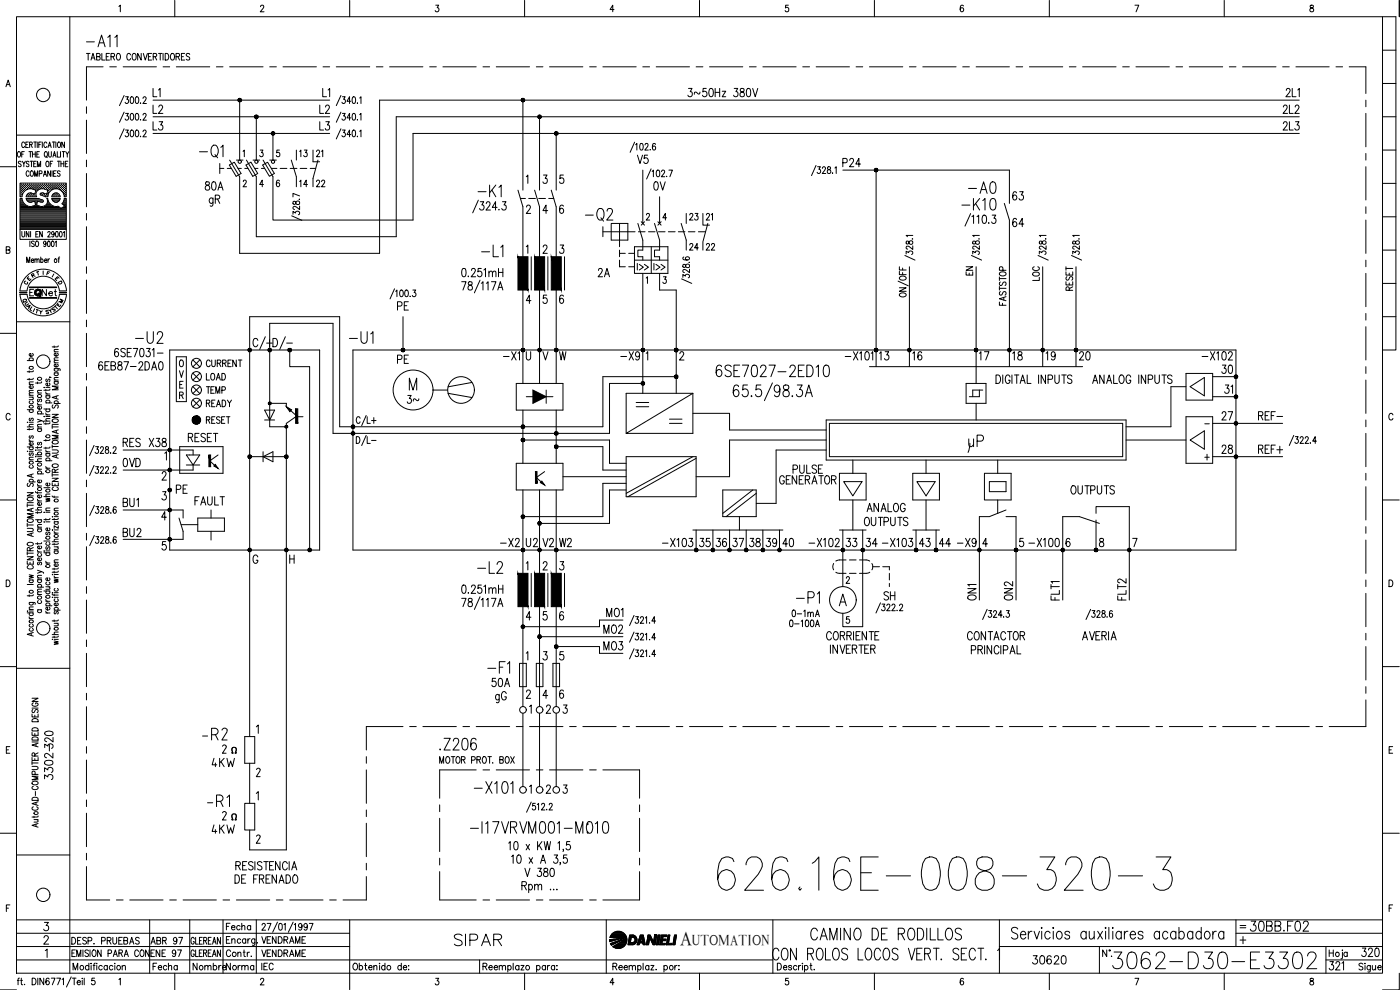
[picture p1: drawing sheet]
<svg xmlns="http://www.w3.org/2000/svg" width="420mm" height="297mm" viewBox="0 0 420 297" stroke-linecap="round" stroke-linejoin="round" font-family="sans-serif">
<defs><g id="words">
<text font-size="15.4" x="214.1" y="268.5">626.16E-008-320-3</text>
<text font-size="8.8" x="332.7" y="291.7">3062-D30-E3302</text>
<g font-size="7.5">
<text x="58.6" y="48.7">-Q1</text>
<text x="174.6" y="67.7">-Q2</text>
<text x="59.6" y="223.3">-R2</text>
</g>
<g font-size="7.1">
<text x="24.7" y="15.2">-A11</text>
<text x="289.3" y="59.3">-A0</text>
<text x="142.2" y="60.3">-K1</text>
<text x="287.5" y="64.2">-K10</text>
<text x="143.2" y="78.3">-L1</text>
<text x="39.5" y="104.4">-U2</text>
<text x="103.7" y="104.4">-U1</text>
<text x="213.8" y="114.3">6SE7027-2ED10</text>
<text x="142.2" y="173.2">-L2</text>
<text x="237.8" y="182.4">-P1</text>
<text x="145" y="203.2">-F1</text>
<text x="130.9" y="226.1">.Z206</text>
<text x="141.1" y="239.2">-X101</text>
<text x="140.1" y="251.2">-I17VRVM001-M010</text>
<text x="135.1" y="285">SIPAR</text>
<text x="242" y="283.3">CAMINO DE RODILLOS</text>
</g>
<g font-size="6.6">
<text x="66.7" y="63.1" transform="rotate(-90 66.7 63.1)">gR</text>
<text x="289.6" y="135.1">uP</text>
<text x="147.5" y="212">gG</text>
<text x="61" y="243.1">-R1</text>
</g>
<g font-size="6.2">
<text x="190.1" y="50.4">V5</text>
<text x="118.2" y="110.4">PE</text>
<text x="62.4" y="231.4">4KW</text>
<text x="16.9" y="234.9" transform="rotate(-90 16.9 234.9)">3302-</text>
<text x="373.9" y="280.5">30BB.F02</text>
</g>
<text font-size="5.9" x="204.1" y="283.5">A</text>
<g font-size="5.7">
<text x="44.8" y="35.3">L2</text>
<text x="94.9" y="35.3">L2</text>
<text x="205.3" y="30.3">3~50Hz 380V</text>
<text x="383.8" y="35.3">2L2</text>
<text x="384.5" y="30.3">2L1</text>
<text x="44.8" y="40.2">L3</text>
<text x="94.9" y="40.2">L3</text>
<text x="383.8" y="40.2">2L3</text>
<text x="251.9" y="51.2">P24</text>
<text x="60.3" y="58.2">80A</text>
<text x="195.1" y="58.2">0V</text>
<text x="302.7" y="61.4">63</text>
<text x="302.7" y="69.1">64</text>
<text x="137.2" y="84.3">0.251mH</text>
<text x="178.2" y="84.3">2A</text>
<text x="118.2" y="94.2">PE</text>
<text x="28.2" y="112.2">6EB87-2DA0</text>
<text x="33.2" y="108.3">6SE7031-</text>
<text x="149.9" y="109.4">-X1</text>
<text x="185.2" y="109.4">-X9</text>
<text x="262.8" y="109.4">13</text>
<text x="272.7" y="109.4">16</text>
<text x="292.8" y="109.4">17</text>
<text x="302.7" y="109.4">18</text>
<text x="312.6" y="109.4">19</text>
<text x="322.8" y="109.4">20</text>
<text x="359.5" y="109.4">-X102</text>
<text x="365.5" y="113.2">30</text>
<text x="366.2" y="119.2">31</text>
<text x="121" y="122.4">3~</text>
<text x="365.5" y="127.4">27</text>
<text x="376.4" y="127.4">REF-</text>
<text x="35.6" y="135.1">RES</text>
<text x="43.4" y="135.1">X38</text>
<text x="55.4" y="133.7">RESET</text>
<text x="365.5" y="137.2">28</text>
<text x="376.4" y="137.2">REF+</text>
<text x="35.6" y="141.1">0VD</text>
<text x="236.7" y="143.2">PULSE</text>
<text x="51.9" y="149.2">PE</text>
<text x="320.3" y="149.6">OUTPUTS</text>
<text x="35.6" y="153.1">BU1</text>
<text x="57.1" y="152.8">FAULT</text>
<text x="258.9" y="154.9">ANALOG</text>
<text x="35.6" y="162.3">BU2</text>
<text x="148.9" y="165.1">-X2</text>
<text x="156.6" y="165.1">U2</text>
<text x="161.6" y="165.1">V2</text>
<text x="166.9" y="165.1">W2</text>
<text x="197.6" y="165.1">-X103</text>
<text x="208.8" y="165.1">35</text>
<text x="218.7" y="165.1">37</text>
<text x="223.7" y="165.1">38</text>
<text x="228.6" y="165.1">39</text>
<text x="233.9" y="165.1">40</text>
<text x="241.7" y="165.1">-X102</text>
<text x="252.6" y="165.1">33</text>
<text x="258.6" y="165.1">34</text>
<text x="263.5" y="165.1">-X103</text>
<text x="274.8" y="165.1">43</text>
<text x="280.8" y="165.1">44</text>
<text x="286.1" y="165.1">-X9</text>
<text x="307.6" y="165.1">-X100</text>
<text x="137.2" y="179.2">0.251mH</text>
<text x="264.2" y="181.3">SH</text>
<text x="293.9" y="181.3" transform="rotate(-90 293.9 181.3)">ON1</text>
<text x="304.8" y="181.3" transform="rotate(-90 304.8 181.3)">ON2</text>
<text x="338.7" y="181.3" transform="rotate(-90 338.7 181.3)">FLT2</text>
<text x="179.9" y="191.2">MO2</text>
<text x="181" y="186.3">MO1</text>
<text x="179.9" y="196.1">MO3</text>
<text x="289.3" y="193.3">CONTACTOR</text>
<text x="146.4" y="207.1">50A</text>
<text x="16.9" y="225.8" transform="rotate(-90 16.9 225.8)">320</text>
<text x="62.4" y="251.2">4KW</text>
<text x="69.1" y="266.3">DE FRENADO</text>
<text x="156.3" y="264.2">V 380</text>
<text x="308.7" y="290.3">30620</text>
<text x="397.6" y="292.1">321</text>
<text x="407.5" y="288.2">320</text>
</g>
<g font-size="5.3">
<text x="49" y="30.3" transform="rotate(-90 49 30.3)">L1</text>
<text x="99.8" y="30.3" transform="rotate(-90 99.8 30.3)">L1</text>
<text x="88.5" y="48.3">13</text>
<text x="205.7" y="67.4">23</text>
<text x="214.8" y="67.4" transform="rotate(-90 214.8 67.4)">21</text>
<text x="292.8" y="83.6" transform="rotate(-90 292.8 83.6)">EN</text>
<text x="312.9" y="85.4" transform="rotate(-90 312.9 85.4)">LOC</text>
<text x="60.7" y="119.2">TEMP</text>
<text x="60.7" y="115.4">LOAD</text>
<text x="236.4" y="186.3">0-1mA</text>
</g>
<g font-size="4.9">
<text x="97.7" y="48.3" transform="rotate(-90 97.7 48.3)">21</text>
<text x="88.5" y="57.1">14</text>
<text x="93.8" y="57.1">22</text>
<text x="205.7" y="76.2">24</text>
<text x="210.6" y="76.2">22</text>
<text x="11.3" y="90">Net</text>
<text x="60.7" y="111.1">CURRENT</text>
<text x="60.7" y="123.1">READY</text>
<text x="235.7" y="189.1">0-100A</text>
<text x="66.7" y="280.1">Fecha</text>
<text x="44.1" y="284.3">ABR 97</text>
<text x="44.8" y="292.1">Fecha</text>
<text x="56.8" y="292.1">Nombre</text>
<text x="66.7" y="292.1">Norma</text>
<text x="77.3" y="292.1">IEC</text>
</g>
<text font-size="4.4" x="207.7" y="283.5">UTOMATION</text>
<g font-size="4">
<text x="12.7" y="83.6">F</text>
<text x="8.1" y="84.3">R</text>
<text x="16.2" y="86.4">D</text>
<text x="5.6" y="92.1">Q</text>
<text x="6.3" y="92.8">U</text>
<text x="6.7" y="93.8">A</text>
<text x="14.5" y="94.5">S</text>
<text x="16.6" y="92.1">M</text>
</g>
<g font-size="3.5">
<text x="6" y="86.4">C</text>
<text x="370.8" y="279.8">=</text>
</g>
<text font-size="2.6" x="360.2" y="128.4">-</text>
</g></defs>
<!-- layer: DCA_A3E2|CART -->
<g fill="none" stroke="#000" stroke-width=".3">
<path d="M5 5h409.9v287h-409.9zM21 5v287M35.7 1.9l.4-.3v1.9M52.5 .1v4.9M78.2 2l.3-.4h.4l.3 .3-1.1 1.6h1.1M104.9 .1v4.9M130.8 1.6h.9l-.5 .7a.6 .6 0 0 1 .4 1 .6 .6 0 0 1-1-.1M157.4 .1v4.9M184.3 2.9h-1.2l.8-1.3v1.9M209.9 .1v4.9M236.6 1.6h-.8l-.1 .8a.6 .6 0 0 1 .9 0 .6 .6 0 0 1-.1 .9 .6 .6 0 0 1-.9-.1M262.4 .1v4.9"/>
<path d="M289.1 1.8l-.3-.2a1.12 1.12 0 0 0-.1 1.9 .59 .59 0 0 0 .5-.8 .59 .59 0 0 0-1-.1v.3M314.9 .1v4.9M340.6 1.6h1.2l-.8 1.9M367.4 .1v4.9M393.3 1.6v.6a.82 .82 0 0 1 .8 .4 .82 .82 0 0 1 0 .9 .65 .65 0 0 1-1-.5 .65 .65 0 0 1 .8-.7l.3-.3-.1-.4zM414.9 5h4v100h-4M414.9 15.1h4M419.9 .1v4.9M1.8 26l.7-2 .6 2M2 25.4h.8M414.9 35h4M414.9 25h4"/>
<path d="M0 50h5M5 40.5h16M5.3 45.7l.3-.2a.86 .86 0 0 1 .6 .8 .86 .86 0 0 1-.6 .8l-.4-.6zM6.1 56.9h.1M6.1 56.2h.1M6.1 55.6h.1M6.1 57.5h.1M6.1 58.2h.1M6.1 58.8h.1M6.1 59.7h.4M6.3 57.2h.1M6.3 56.5h.1"/>
<path d="M6.3 55.9h.1M6.3 55.3h.1M6.3 57.8h.1M6.3 58.4h.1M6.3 48.6l-.2-.2-.6 .2 .1 .4 .7 .6-.2 .4-.6-.2M6.3 55.2v.2M6.3 55.8v.2M6.3 56.5v.1M6.3 57.1v.2M6.3 57.7v.2M6.3 58.4v.1M6.5 46.3h.5"/>
<path d="M6.6 59h-.6v-4.1h13.9v4.1h-.6M6.6 56.9h.2M6.6 56.2h.2M6.6 55.6h.2M6.6 57.5h.2M6.6 58.2h.1M6.7 48.4l.5 .7 .4-.7M6.7 55.5v.2M6.7 56.2v.1M6.7 56.8v.1M6.7 57.4v.2M6.7 58.1v.1"/>
<path d="M6.8 58.3l-.2 .7M6.9 57.2h.2M6.9 56.5h.2M6.9 55.9h.2M6.9 55.3h.2M7 55.2v.2M7 55.8v.2M7 56.5v.1M7 57.1v.2M7.2 49.1v.9M7.2 56.9h.2M7.2 56.2h.2"/>
<path d="M7.2 55.6h.2M7.3 45.5h-.8v1.6M7.3 55.5v.2M7.3 56.2v.1M7.3 56.8v.1M7.4 43a.47 .47 0 0 0-.6-.4 .47 .47 0 0 0-.3 .7v.3a.47 .47 0 0 0 .3 .7 .47 .47 0 0 0 .6-.4M7.6 56.5h.1M7.6 55.9h.1M7.6 55.3h.1M7.6 55.2v.2M7.6 55.8v.2M7.6 56.5v.1"/>
<path d="M7.7 43.4h.5M7.8 59.5h3.8l1.1 .5M7.8 59h3.2M7.9 59.5v.3M7.9 56.9h.1M7.9 56.2h.1M7.9 55.6h.1M7.9 59.8l.7 .8M8 55.5v.2M8 56.2v.1M8 56.8h.1M8 59.7h3.6"/>
<path d="M8 58.8h.1M8.2 56.8l-.9 .6-.5 .9M8.2 56.8l1.2-.2 1.4 .5-.4 1.1-1.1-.3-.6 .1M8.2 56.5h.1M8.2 55.9h.1M8.2 55.3h.1M8.2 58.4h.1M8.2 58.3l-.3 .7M8.3 55.2v.2M8.3 55.8v.2M8.3 56.5v.1M8.3 58.4v.1"/>
<path d="M8.5 42.6h-.8v1.7h.8M8.5 56.2h.2M8.5 55.6h.2M8.5 58.8h.2M8.6 58.2h.1M8.6 55.5v.2M8.6 56.2v.1M8.6 58.1v.1M8.6 58.7v.1M8.6 58l-.4 .3M8.7 48.6a.41 .41 0 0 0-.7-.2 .41 .41 0 0 0 .1 .7l.4 .1a.43 .43 0 0 1 .1 .7 .43 .43 0 0 1-.7-.1M8.7 45.5h.8"/>
<path d="M8.7 51.6l-.3-.3a.86 .86 0 0 0-.6 .8 .86 .86 0 0 0 .6 .8l.3-.4M8.8 55.9h.2M8.8 55.3h.2M8.8 58.4h.2M8.9 43.4l.7-.1 .1-.5-.8-.2v1.7M8.9 56.5h.1M8.9 55.2v.2M8.9 55.8v.2M8.9 58.4v.1M9.1 48.4h.8M9.1 45.5v1.6M9.1 56.2h.2"/>
<path d="M9.1 55.6h.2M9.1 58.2h.2M9.1 58.8h.2M9.2 55.5v.2M9.2 56.2v.1M9.2 58.1v.1M9.2 58.7v.1M9.3 43.4l.4 .9M9.3 51.3h.1a.86 .86 0 0 1 .7 .8 .86 .86 0 0 1-.7 .8 1.09 1.09 0 0 1-.1-1.6zM9.4 48.4v1.6M9.5 56.5h.1M9.5 55.9h.1"/>
<path d="M9.5 55.3h.1M9.5 58.4h.1M9.5 55.2v.2M9.5 55.8v.2M9.5 56.5v.1M9.5 58.4v.1M9.7 46.3h.9M9.7 45.5v1.6M9.8 56.2h.1M9.8 55.6h.1M9.8 58.8h.1M9.9 58.2h.1"/>
<path d="M9.9 55.5v.2M9.9 56.2v.1M9.9 58.7v.1M10.1 42.6h.8M10.1 49.1h.5M10.1 56.5h.1M10.1 55.9h.1M10.1 55.3h.1M10.1 58.4h.1M10.2 55.2v.2M10.2 55.8v.2M10.2 56.5v.1"/>
<path d="M10.2 58.4v.1M10.4 52.9v-1.6l.4 1.6 .5-1.6v1.6M10.4 56.9h.2M10.4 56.2h.2M10.4 55.6h.2M10.4 58.8h.2M10.5 55.5v.2M10.5 56.2v.1M10.5 56.8v.1M10.5 58.7v.1M10.5 42.6v1.7M10.5 58.2h.1"/>
<path d="M10.6 45.5v1.6M10.8 56.5h.1M10.8 55.9h.1M10.8 55.3h.1M10.8 55.2v.2M10.8 55.8v.2M10.8 56.5v.1M10.8 57.2h.1M10.9 48.4h-.8v1.6h.8M11 46.3h.5M11 56.9h.2M11 56.2h.2"/>
<path d="M11 55.6h.2M11.1 55.5v.2M11.1 56.2v.1M11.1 56.8v.1M11.2 42.6v1.7M11.2 50v-1.6l.5 1.6 .5-1.6v1.6M11.4 56.5h.1M11.4 55.9h.1M11.4 55.3h.1M11.4 55.2v.2M11.4 55.8v.2M11.4 56.5v.1"/>
<path d="M11.6 43.4h.5M11.7 56.2h.2M11.7 55.6h.2M11.8 56.8a1.53 1.53 0 0 0-.8 2.2M11.8 56.8l1.2-.2 1.4 .5-.4 1.1-1.1-.3-.6 .1M11.8 52.1h.7l.1-.7-.8-.1v1.6M11.8 55.5v.2M11.8 56.2v.1M11.8 45.5h-.8v1.6h.8M12 56.5h.1M12 55.9h.1M12 55.3h.1"/>
<path d="M12.1 55.2v.2M12.1 55.8v.2M12.1 56.5v.1M12.1 58.1l.1 .4M12.1 58.5l1 .3M12.2 58h-.1M12.3 56.2h.2M12.3 55.6h.2M12.3 58.2h.2M12.4 42.6h-.8v1.7M12.4 55.5v.2M12.4 56.2v.1"/>
<path d="M12.4 58.1v.1M12.7 55.9h.1M12.7 55.3h.1M12.7 58.4h.1M12.7 42.6v1.7M12.7 55.2v.2M12.7 55.8v.2M12.7 56.5h.1M12.7 58.4v.1M12.8 60l.2 .4-.3 .3M13 56.2h.1M13 55.6h.1"/>
<path d="M13 58.2h.1M13 52.9l.5-1.6 .5 1.6M13 55.5v.2M13 56.2v.1M13 58.1v.1M13.2 58.8l1.1 .2M13.2 52.4h.6M13.3 56.5h.1M13.3 55.9h.1M13.3 55.3h.1M13.3 58.4h.1M13.3 55.2v.2"/>
<path d="M13.3 55.8v.2M13.3 56.5v.1M13.3 58.4v.1M13.5 45.6l.1-.1a.86 .86 0 0 1 .6 .8 .86 .86 0 0 1-.6 .8 1.14 1.14 0 0 1-.1-1.5zM13.6 56.2h.2M13.6 55.6h.2M13.6 58.8h.2M13.7 55.5v.2M13.7 56.2v.1M13.7 58.7v.1M13.8 46.8l.4 .5M13.9 56.5h.2"/>
<path d="M13.9 55.9h.2M13.9 55.3h.2M13.9 58.4h.2M14 55.2v.2M14 55.8v.2M14 56.5v.1M14 58.4v.1M14.1 59.5h.2l.2 .8M14.1 43l-.3-.4a.86 .86 0 0 0-.7 .8 .86 .86 0 0 0 .7 .9l.3-.4M14.1 59.6a1.59 1.59 0 0 1-1.3 2.3M14.1 48.4a.86 .86 0 0 1 .6 .8 .86 .86 0 0 1-.6 .8 1.14 1.14 0 0 1 0-1.6zM14.2 58.8h.1"/>
<path d="M14.2 56.9h.2M14.2 56.2h.2M14.2 55.6h.2M14.2 58.2h.2M14.3 55.5v.2M14.3 56.2v.1M14.3 56.8v.1M14.3 58.1v.1M14.4 57.5h.1M14.4 44.3l.5-1.7 .5 1.7M14.6 57.2h.1M14.6 56.5h.1"/>
<path d="M14.6 55.9h.1M14.6 55.3h.1M14.6 57.8h.1M14.6 45.5v1.4l.3 .2 .5-.2v-1.4M14.6 43.7h.6M14.6 55.2v.2M14.6 55.8v.2M14.6 56.5v.1M14.6 57.1v.2M14.6 57.7v.1M14.9 56.9h.1M14.9 56.2h.1"/>
<path d="M14.9 55.6h.1M14.9 55.5v.2M14.9 56.2v.1M14.9 56.8v.1M15.1 49.1h.4M15.2 51.3v1.6l-.9-1.6v1.6M15.2 56.5h.1M15.2 55.9h.1M15.2 55.3h.1M15.2 55.2v.2M15.2 55.8v.2M15.2 56.5v.1"/>
<path d="M15.5 56.2h.2M15.5 55.6h.2M15.6 55.5v.2M15.6 56.2v.1M15.6 56.8l-.1 .1M15.6 51.3v1.6M15.6 59.8l.8 .8M15.7 59.7h2.2M15.7 42.6h.9M15.8 48.4h-.7v1.6M15.8 56.5h.2M15.8 55.9h.2"/>
<path d="M15.8 55.3h.2M15.9 56.8l-1 .8-.6 1.4M15.9 56.8l.9-.2 1 .2M15.9 47.1l.4-1.6 .5 1.6M15.9 55.2v.2M15.9 55.8v.2M15.9 56.5v.1M15.9 58.3l-.3 .7h2.4M16 58.4l-.1 .1M16 46.6h.6M16.1 52.1h.5M16.1 42.6v1.7"/>
<path d="M16.1 56.2h.2M16.1 55.6h.2M16.1 58.8h.2M16.2 55.5v.2M16.2 56.2v.1M16.2 58.2h.1M16.2 58.7v.1M16.3 58.2h.1M16.4 58l-.5 .3M16.4 58h.9M16.5 56.5h.1M16.5 55.9h.1"/>
<path d="M16.5 55.3h.1M16.5 58.4h.1M16.5 55.2v.2M16.5 55.8v.2M16.5 56.5v.1M16.5 58.4v.1M16.8 42.6v1.7M16.8 56.2h.1M16.8 55.6h.1M16.8 58.2h.1M16.8 58.8h.1M16.8 51.3h-.7v1.6h.7"/>
<path d="M16.8 55.5v.2M16.8 56.2v.1M16.8 58.1v.1M16.8 58.7v.1M17.1 56.5h.1M17.1 55.9h.1M17.1 55.3h.1M17.1 58.4h.1M17.1 55.2v.2M17.1 55.8v.2M17.1 56.5v.1M17.1 58.4v.1"/>
<path d="M17.2 45.5v1.6h.7M17.2 48.4h.9M17.3 58l.4 .3M17.4 56.2h.2M17.4 55.6h.2M17.4 58.8h.2M17.5 42.7l.1-.1a.88 .88 0 0 1 .6 .8 .88 .88 0 0 1-.6 .9 1.09 1.09 0 0 1-.1-1.6zM17.5 55.5v.2M17.5 56.2v.1M17.5 58.7v.1M17.7 48.4v1.6M17.7 58.3l.4 .7"/>
<path d="M17.7 56.5h.2M17.7 55.9h.2M17.7 55.3h.2M17.8 56.8l.9 .8 .6 1.4M17.8 55.2v.2M17.8 55.8v.2M17.8 56.5v.1M18 59.8l-.7 .8M18 59.5h-2.4v.3M18 51.5l-.3-.2h-.4v.6l.7 .4v.3l-.3 .3-.5-.3M18 56.9h.2M18 56.2h.2"/>
<path d="M18 55.6h.2M18.1 59.5l-.1 .3M18.1 55.5v.2M18.1 56.2v.1M18.1 56.8v.1M18.2 45.5v1.6M18.3 49.1h.8M18.3 48.4v1.6M18.4 56.5h.1M18.4 55.9h.1M18.4 55.3h.1M18.4 55.2v.2"/>
<path d="M18.4 55.8v.2M18.4 56.5v.1M18.4 57.1v.1M18.5 57.2h.1M18.7 45.5h.8M18.7 56.9h.1M18.7 56.2h.1M18.7 55.6h.1M18.8 57.5h.1M18.8 55.5v.2M18.8 56.2v.1M18.8 56.8v.1"/>
<path d="M18.8 57.4v.1M19 57.2h.1M19 56.5h.1M19 55.9h.1M19 55.3h.1M19 57.8h.1M19 45.5v1.6M19 55.2v.2M19 55.8v.2M19 56.5v.1M19 57.1v.2M19 57.7v.2"/>
<path d="M19.1 48.4v1.6M19.3 56.9h.2M19.3 56.2h.2M19.3 55.6h.2M19.3 57.5h.2M19.3 58.2h.2M19.3 42.6v1.7l-.8-1.7v1.7M19.3 59.7h.5M19.4 58.7l.1 .1M19.4 55.5v.2M19.4 56.2v.1M19.4 56.8v.1"/>
<path d="M19.4 57.4v.2M19.4 58.1v.1M19.6 49.1h.5M19.6 57.2h.2M19.6 56.5h.2M19.6 55.9h.2M19.6 55.3h.2M19.6 57.8h.2M19.6 58.4h.2M19.7 55.2v.2M19.7 55.8v.2M19.7 56.5v.1"/>
<path d="M19.7 57.1v.2M19.7 57.7v.2M19.7 58.4v.1M19.7 45.5l.5 .8 .5-.8M20.2 46.3v.8M20.4 48.4h-.8v1.6h.8M414.9 55h4M414.9 45h4M1.9 75l.9-.1 .2-.3-.2-.5-.9-.1v2l1-.2 .1-.4-.4-.4M6 68.8v3h13.9v-3M6.1 64.5h13.7M6.1 64.2h13.7"/>
<path d="M6.1 63.9h13.7M6.1 63.5h13.7M6.1 63.2h13.7M6.1 62.9h13.7M6.1 62.6h12.1M6.1 62.3h11.7M6.1 62h2.3M6.1 61.6h1.6M6.1 61.3h1.2M6.1 61h.9M6.1 60.7h.7M6.1 60.4h.6"/>
<path d="M6.1 60.1h.5M6.1 64.8h13.7M6.1 65.1h13.7M6.1 65.4h13.7M6.1 65.8h13.7M6.1 66.1h13.7M6.1 66.4h13.7M6.1 66.7h13.7M6.1 67h13.7M6.1 67.3h13.7M6.1 67.7h13.7M6.1 68h13.7"/>
<path d="M6.1 68.3h13.7M6.1 68.6h13.7M6.6 69.5v1.1l.3 .5 .5-.5v-1.1M6.8 60.3l.5 .8 .9 .6M6.8 60.3l-.2-.8h-.6v9.3h13.9v-9.3h-.6l-.2 .8M8 78.8v-1.7l.5 1.7 .4-1.7v1.7M8.1 60.1h4.5M8.4 60.4h1.7M8.7 60.6l.8 .1M8.7 69.5v1.6l-.8-1.6v1.6M9 72.3v1.7M9.2 69.5v1.6"/>
<path d="M9.4 78.2h.7l-.1-.4a.46 .46 0 0 0-.6 .5 .46 .46 0 0 0 .7 .3M9.4 60.6l1-.2 .3 1.1-1.3 .4-1.2-.1M9.8 62h2.1M10.3 72.6l-.3-.3-.6 .3 .2 .4 .6 .3 .1 .5-.3 .2-.6-.2M10.5 78l.3-.3 .2 .1 .1 1M10.5 77.7v1.1M10.5 60.4h.7M10.6 60.7h.5M10.7 61.6h.3M10.7 61h.3M10.7 61.3h.3M10.8 70.3h.4"/>
<path d="M10.9 72.4l.1-.1a.86 .86 0 0 1 .6 .9 .86 .86 0 0 1-.6 .8 1.09 1.09 0 0 1-.1-1.6zM11.1 78l.3-.3 .3 .1 .1 1M11.5 69.5h-.7v1.6h.7M11.6 60.4h1.3M12.2 77.9l.2-.1a.5 .5 0 0 1 .6 .4 .5 .5 0 0 1-.6 .5l-.2-.1M12.2 77.1v1.7M12.6 60.7l-1.3-.3-.3 1.1 1.8 .5M12.7 69.5v1.6l-.8-1.6v1.6M13.3 62h2.8M13.3 78.2h.8l-.2-.4a.5 .5 0 0 0-.6 .4 .5 .5 0 0 0 .6 .5l.2-.1M13.8 61.6h1.6M13.8 72.9l-.2 .4a.45 .45 0 0 1-.6-.5 .45 .45 0 0 1 .6-.4l.2 1.3-.3 .3-.4-.2"/>
<path d="M14.1 61.3h.9M14.2 61h.5M14.3 60.7h.2M14.4 69.8a.38 .38 0 0 1 .5-.3 .38 .38 0 0 1 .1 .6l-.7 1h.8M14.4 60.4h.1M14.4 72.4l.2-.1a.96 .96 0 0 1 0 1.7l-.4-.7zM14.4 77.7v1.1M14.5 60.3l.5 .8 .9 .6M14.9 77.7l-.5 .5M15.6 72.4l.1-.1a.92 .92 0 0 1 .6 .9 .92 .92 0 0 1-.6 .8l-.2-.3zM15.8 60.1h2M15.9 61.8l.6 .1a1.45 1.45 0 0 1 1.8 .6l1-.6"/>
<path d="M16.1 60.4h1.4M16.3 70l-.3 .4a.45 .45 0 0 1-.6-.4 .45 .45 0 0 1 .6-.5l.3 .5-.1 .8-.3 .3-.4-.2M16.4 60.6h.9M16.6 72.7l.3-.4v1.7M16.8 69.5h.2a.96 .96 0 0 1 0 1.6l-.4-.7zM17.4 77.7h.4M17.9 77.1l-.2 .1-.1 1.6M18 69.5h.2a.92 .92 0 0 1 .5 .8 .92 .92 0 0 1-.5 .8l-.4-.7zM18.3 62.6h1.5M18.8 61h1M18.9 61.3h.9M18.9 62.3h.9"/>
<path d="M19 69.8l.3-.3v1.6M19 60.7h.8M19.1 60.3l-.5 .8 .8 .8M19.2 60.4h.6M19.2 61.6h.6M19.3 60.1h.5M19.5 62h.3M414.9 75h4M414.9 65.1h4M5 96.5h16M6 87.2a7 7 0 0 1 7-6.4 7 7 0 0 1 7 6.4M6 88.3a7 7 0 0 0 7 6.5 7 7 0 0 0 7-6.5"/>
<path d="M8.1 87.2a4.9 4.9 0 0 1 4.9-4.3 4.9 4.9 0 0 1 4.8 4.3M8.1 88.3a4.9 4.9 0 0 0 4.9 4.4 4.9 4.9 0 0 0 4.8-4.4M8.9 86.1h8.1v.2h-8.1M8.9 89.3h8.1v.2h-8.1zM9 86.2h7.9M9 89.4h7.9M10.1 86.8h-1.2v2M10.9 92.8l.7 .3M11.9 93.1l.3 .6 .5-.5M12.2 93.7v.5M414.9 95h4M414.9 85h4"/>
<path d="M0 100h5M8.2 108.2h1.8M8.8 111.3v.4M8.8 113.5v.5M8.8 119.2h1.2M8.8 118.6h1.2M8.8 115.3h1.2M9 108.2a.53 .53 0 0 1-.1-.8 .53 .53 0 0 1 .8 0l.3 .3-.3 .5M9.7 119.2l.3 .3-.1 .3-1.1 .1M9.7 115.7l.2 .2a.54 .54 0 0 1-.5 .7 .54 .54 0 0 1-.5-.8l.4-.1v.9M9.7 106.1l.2 .1a.53 .53 0 0 1-.5 .7 .53 .53 0 0 1-.5-.8h.4v.8M10 117.8l-1.2 .1v.4l.3 .3"/>
<path d="M10 117.1l-1.2 .1v.3l.3 .3M10 114.6h-1.2v.4l.3 .3M10 113.5l-.3 .3h-1.5M10 111.2l-.1 .3h-1.7M11.3 114.6v.5M11.3 117.9h1.2M11.5 119.7l-.2 .3 .2 .6 .5-.8h.4l.1 .5-.3 .3M12.5 117.1l-1.2 .1v.3l.3 .4M12.5 114.5l-.4 .4h-1.4M13.2 116.2h.1zM13.8 117.7v.3l.5 .2M13.8 116.8v.5"/>
<path d="M13.8 118.7h1.2M13.8 118.2h1.2M13.8 116.2h1.2M14 118.7a.57 .57 0 0 0 .3 1 .57 .57 0 0 0 .7-.7l-.3-.3M14 113.7l-.2 .3 .2 .5 .5-.7h.4l.1 .4-.3 .3M14.7 114.9l.2 .1a.54 .54 0 0 1-.5 .8 .54 .54 0 0 1-.5-.8l.4-.1v.9M14.9 113.1v.2v-.2l.4 .2M15 116.7l-.1 .3-1.7 .1M16.3 110.6h1.6l.1 .6M16.3 103.8v.5M16.3 114.5h1.2M16.3 114h1.2"/>
<path d="M16.3 111.9h1.2M16.3 108.9h1.2M16.3 105.6h1.2M16.5 114.5l-.2 .1a.55 .55 0 0 0 .6 .7 .55 .55 0 0 0 .5-.7l-.2-.1M16.5 111.9l-.2 .1a.55 .55 0 0 0 .6 .7 .55 .55 0 0 0 .5-.7l-.2-.1M16.5 110.6l-.2 .1a.55 .55 0 0 0 .6 .7 .55 .55 0 0 0 .5-.7l-.2-.1M16.9 118.9v.7M17.2 109.3l.2 .1a.53 .53 0 0 1-.6 .7 .53 .53 0 0 1-.4-.8h.4v.8M17.2 106l.2 .1a.53 .53 0 0 1-.5 .7 .53 .53 0 0 1-.5-.7l.4-.1v.8M17.5 118.7l-1.8 .5 1.8 .6M17.5 115.9h-1.8l1.8 .5-1.8 .6h1.8M17.5 113.3h-1.2v.4l.3 .3"/>
<path d="M17.5 108.1l-1.2 .1v.3l.3 .4M17.5 107.3l-1.2 .1v.4l.3 .3M17.5 104.8l-1.2 .1v.3l.3 .4M17.5 103.7l-.4 .4h-1.4M3 124.5a.63 .63 0 0 0-.7-.5 .63 .63 0 0 0-.5 .8v.5a.63 .63 0 0 0 .5 .7 .63 .63 0 0 0 .7-.5M8.2 135.4h.1zM8.2 126.7h.1zM8.2 128.1h1.8M8.2 134.1h1.8M8.2 122.9h1.8M8.8 131.9v.3l.5 .2M8.8 128.6v.4"/>
<path d="M8.8 138h1.2M8.8 135.4h1.2M8.8 132.4h1.2M8.8 126.7h1.2M9 139.6l-.2 .2a.55 .55 0 0 0 .6 .7 .55 .55 0 0 0 .5-.7l-.2-.2M9 135.9l-.2 .3v.4h.4l.2-.6 .3-.1 .3 .3-.3 .4M9 134.1l-.2 .2a.55 .55 0 0 0 .6 .7 .55 .55 0 0 0 .5-.7l-.2-.2M9 130.8l-.2 .2 .2 .5 .4-.7h.5l.1 .4-.3 .3M9 125.5l-.2 .3v.3h.4l.2-.6h.3l.3 .3-.3 .4M9 122.9l-.2 .2a.55 .55 0 0 0 .6 .7 .55 .55 0 0 0 .5-.7l-.2-.2M9 120.3l-.2 .2a.55 .55 0 0 0 .6 .7 .55 .55 0 0 0 .5-.7l-.2-.2M9.7 132.8l.2 .2a.53 .53 0 0 1-.5 .6 .53 .53 0 0 1-.5-.7l.4-.1v.8"/>
<path d="M10 137.2l-1.2 .1v.3l.3 .4M10 128.5l-.3 .3h-1.5M10 127.3l-1.2 .1v.3l.3 .4M10.7 137h.1zM10.7 135h.1zM10.7 138.5h1.8M10.7 136.5h1.8M11.3 125.8l1.2 .4-1.2 .4M11.3 120.9v.4l.5 .2M11.3 134v.5M11.3 137h1.2M11.3 135h1.2"/>
<path d="M11.3 128.6h1.2M11.3 128.1h1.2M11.3 124.2h1.8M11.3 121.5h1.2M11.5 136.5l-.2-.2a.56 .56 0 0 1 .6-.7 .56 .56 0 0 1 .5 .7l-.2 .2M11.5 132.7l-.2 .3v.4h.4l.2-.5 .3-.2 .3 .3-.3 .5M11.5 128.6a.57 .57 0 0 0 .3 1 .57 .57 0 0 0 .7-.7l-.3-.3M11.5 124.2a.52 .52 0 0 1 0-.8 .52 .52 0 0 1 .7 0 .52 .52 0 0 1 0 .8M12.2 121.9a.53 .53 0 0 1 .1 .7 .53 .53 0 0 1-.8 .1 .53 .53 0 0 1-.1-.7l.4-.1v.9M12.5 137.7h-1.2v.4l.3 .4M12.5 133.9l-.4 .4h-1.4M12.5 127.3l-1.2 .1v.3l.3 .4"/>
<path d="M12.5 126.2l.5 .2 .1 .3M13.2 125h.1zM13.2 126.4h1.8M13.2 122.7h1.8M13.8 139.9v.4l.5 .2M13.8 135v.4l.5 .2M13.8 123.9v.4l.5 .2M13.8 126.9v.5M13.8 131.9v.5M13.8 134.2v.4M13.8 138.2h1.8M13.8 136.1h1.2"/>
<path d="M13.8 135.6h1.2M13.8 125h1.2M13.8 124.5h1.2M13.8 120.9h1.8M14 138.2l-.2-.1a.56 .56 0 0 1 .6-.7 .56 .56 0 0 1 .5 .7l-.2 .1M14 136.1a.57 .57 0 0 0 .3 .9 .57 .57 0 0 0 .7-.7l-.3-.2M14 122.7l-.2 .1a.56 .56 0 0 0 .6 .8 .56 .56 0 0 0 .5-.8l-.2-.1M14 120.9l-.2-.1a.56 .56 0 0 1 .6-.8 .56 .56 0 0 1 .5 .8l-.2 .1M15 134.1l-.1 .3h-1.7M15 131.8l-.4 .4h-1.4M15 126.8l-.4 .4h-1.4M15 125.6l-1.2 .1v.3l.3 .4"/>
<path d="M15.7 135h1.3l.5 .4-.1 .3-.4 .3h-1.3M15.7 124.3h1.8l-1.8 1h1.8M15.7 127.6v1M15.7 133.5v.9M15.7 134h1.8M15.7 128.1h1.8M15.7 127.3h1.8M15.7 139.4a1.05 1.05 0 0 1 1.8 .5 1.01 1.01 0 0 1-1 .4 1.01 1.01 0 0 1-.8-.7zM15.7 132.4a.9 .9 0 0 1 1.1-.4 .9 .9 0 0 1 .6 1 1.05 1.05 0 0 1-1.7-.5zM15.7 125.9a1.05 1.05 0 0 1 1.8 .5 1.01 1.01 0 0 1-1 .4 1.01 1.01 0 0 1-.8-.7zM15.9 121.5l-.2 .3 .2 .7 .4-.2 .4-.7 .3-.1 .5 .3-.3 .7M16.3 121.1h1.8"/>
<path d="M16.5 121.1l-.2-.2a.55 .55 0 0 1 .6-.6 .55 .55 0 0 1 .5 .6l-.2 .2M16.9 129.2v.7M16.9 136.6v.7M17.5 136.4l-1.8 .5 1.8 .6M17.5 130.6h-1.8l1.8 .5-1.8 .6h1.8M17.5 129l-1.8 .5 1.8 .6M418 124.5a.63 .63 0 0 0-.7-.5 .63 .63 0 0 0-.5 .8v.5a.63 .63 0 0 0 .5 .7 .63 .63 0 0 0 .7-.5M0 150h5M8.2 158.5l1.5 .1 .3 .3-.3 .5-1.5 .1M8.2 147.8h1.8l-1.8 1h1.8M8.2 151.1v1M8.2 157v1"/>
<path d="M8.2 157.5h1.8M8.2 151.6h1.8M8.2 150.8h1.8M8.3 155.9a.9 .9 0 0 1 1-.4 .9 .9 0 0 1 .6 .9 .9 .9 0 0 1-1 .4 .9 .9 0 0 1-.6-.9zM8.3 149.5a.9 .9 0 0 1 1-.4 .9 .9 0 0 1 .6 .9 .9 .9 0 0 1-1 .4 .9 .9 0 0 1-.6-.9zM8.4 145l-.2 .4 .2 .6 .4-.1 .6-.9h.3l.3 .4-.3 .6M8.8 144.6h1.8M9 144.6l-.2-.1a.55 .55 0 0 1 .6-.7 .55 .55 0 0 1 .5 .7l-.2 .1M9.4 142.4v.7M9.4 152.7v.7M10 159.9l-1.8 .5 1.8 .6M10 154.1h-1.8l1.8 .6-1.8 .5h1.8"/>
<path d="M10 152.5l-1.8 .5 1.8 .6M10 142.2l-1.8 .5 1.8 .6M10.7 147.5l.3 .4h1.5M10.7 155.9h1.8M10.7 153h1.8M11.3 149.8v.3l.5 .2M11.3 145.2v.4l.5 .2M11.3 140.2v.4l.5 .2M11.3 147.6v.5M11.3 153.5v.5M11.3 158.7h1.2M11.3 158.2h1.2"/>
<path d="M11.3 150.3h1.2M11.3 145.8h1.2M11.3 142.2h1.8M11.3 140.8h1.2M11.5 158.7a.52 .52 0 0 0 0 .7 .52 .52 0 0 0 .7 0 .52 .52 0 0 0 0-.7M11.5 155.9a.52 .52 0 0 0 0 .8 .52 .52 0 0 0 .7 0 .52 .52 0 0 0 0-.8M11.5 142.2a.52 .52 0 0 1 0-.8 .52 .52 0 0 1 .7 0 .52 .52 0 0 1 0 .8M12.2 150.8a.52 .52 0 0 1 0 .7 .52 .52 0 0 1-.7 0 .52 .52 0 0 1-.1-.7h.4v.8M12.2 148.5a.53 .53 0 0 1 .1 .7 .53 .53 0 0 1-.8 .1 .53 .53 0 0 1-.1-.7l.4-.1v.9M12.2 144a.52 .52 0 0 1 0 .7 .52 .52 0 0 1-.7 0 .52 .52 0 0 1-.1-.7h.4v.9M12.5 157.4l-1.2 .1v.3l.3 .4M12.5 153.4l-.4 .4h-1.4"/>
<path d="M12.5 152.2l-1.2 .1v.4l.3 .3M13.2 156.6h.1zM13.2 153.7h.1zM13.2 149h1.8M13.2 146.3h1.8M13.8 149.4l1.2 .3-1.2 .3 1.2 .3-1.2 .3M13.8 156.6h1.2M13.8 155.6v.5M13.8 153.7h1.2M13.8 153.2h1.2M13.8 140.5h1.2M14 159.7l-.2 .3 .2 .5 .5-.7h.4l.1 .4-.3 .3"/>
<path d="M14.7 158.4a.51 .51 0 0 1 0 .7 .51 .51 0 0 1-.6 .1 .51 .51 0 0 1-.2-.7l.4-.1v.8M14.7 144.9l.2 .2a.54 .54 0 0 1-.6 .7 .54 .54 0 0 1-.4-.8l.4-.1v.9M15 155.5l-.4 .4h-1.4M15 152.4l-1.2 .1v.4l.3 .3M15 148.2l-1.2 .1v.4l.3 .3M15.7 155h.1zM15.7 148.8l.3 .3h1.5M15.7 144.9v.8h1.8v-.8M15.7 143.5h1.8l-1.8 1h1.8M15.7 142.5h1.8M15.7 142v.9M15.7 158.9v.2z"/>
<path d="M16.1 146.2a.53 .53 0 0 0-.4 .6 .53 .53 0 0 0 .6 .4h.5a.53 .53 0 0 0 .7-.4 .53 .53 0 0 0-.4-.6M16.3 159.4v.4l.5 .2M16.3 153.2h1.2M16.3 148.8v.5M16.3 155.6v.4M16.3 160h1.2M16.3 159h1.2M16.3 156.5h1.2M16.3 155h1.2M16.5 156.5l-.2 .2a.55 .55 0 0 0 .6 .6 .55 .55 0 0 0 .5-.6l-.2-.2M16.5 141.7l-.1-.8h-.7v.8h1.8M16.5 145.2v.5"/>
<path d="M17.5 157.8v.7l-1.2-.7v.7M17.5 155.5l-.4 .4h-1.4M17.5 152.5l-1.2 .1v.3l.3 .3M17.5 140.7l-1 .6M414.9 150h5M1.9 174a1.01 1.01 0 0 1 1.1 1 1.01 1.01 0 0 1-1.1 1zM8.2 168.4v.9h1.8v-.9M8.2 167h1.8l-1.8 1h1.8M8.2 175.4h1.8M8.2 166h1.8M8.2 165.5v1M8.3 163a.9 .9 0 0 1 1-.4 .9 .9 0 0 1 .6 .9 .9 .9 0 0 1-1 .4 .9 .9 0 0 1-.6-.9z"/>
<path d="M8.6 169.7a.52 .52 0 0 0-.4 .6 .52 .52 0 0 0 .6 .4h.5a.53 .53 0 0 0 .7-.3 .53 .53 0 0 0-.4-.7M8.8 172.5l1.2 .2-1.2 .3 1.2 .3-1.2 .3M8.8 178.5v.5M8.8 174h1.2M9 174l-.2 .1a.55 .55 0 0 0 .6 .7 .55 .55 0 0 0 .5-.7l-.2-.1M9 165.3l-.1-.9h-.6l-.1 .9h1.8M9 168.7v.6M9.4 160.1v.7M10 178.4l-.3 .4h-1.5M10 164.3l-1 .4M11.3 171.1l1.2 .4-1.2 .5M11.3 165v.4l.5 .2"/>
<path d="M11.3 178.4h1.2M11.3 176.2h1.8M11.3 173.9h1.2M11.3 173.4h1.2M11.3 165.6h1.2M11.3 162.8v.6M11.5 176.2a.57 .57 0 0 1 .3-1 .57 .57 0 0 1 .7 .7l-.3 .3M11.5 173.9a.52 .52 0 0 0 0 .8 .52 .52 0 0 0 .7 0 .52 .52 0 0 0 0-.8M11.5 168.7l-.2 .3v.4h.4l.2-.5 .3-.2 .3 .3-.3 .5M11.5 166.1a.52 .52 0 0 0 0 .7 .52 .52 0 0 0 .7 0 .52 .52 0 0 0 0-.7M12.2 167.4a.53 .53 0 0 1 .1 .7 .53 .53 0 0 1-.8 .1 .53 .53 0 0 1-.1-.7l.4-.1v.9M12.2 163.8a.51 .51 0 0 1 0 .7 .51 .51 0 0 1-.6 .1 .51 .51 0 0 1-.2-.7l.4-.1v.9"/>
<path d="M12.5 177.6l-1.2 .1v.3l.3 .4M12.5 176.8l-1.2 .1v.3l.3 .4M12.5 172.6l-1.2 .1v.3l.3 .4M12.5 171.5l.5 .2 .1 .3M12.5 162.8l-.1 .3h-1.7M13.2 165.3h.1zM13.2 177.3h1.8M13.2 165.8h1.8M13.2 162.3h1.8M13.8 179.9v.3l.5 .2M13.8 168.4v.4l.5 .1M13.8 176.1h1.2"/>
<path d="M13.8 168.9h1.2M13.8 165.3h1.2M14 177.3l-.2 .1a.56 .56 0 0 0 .6 .8 .56 .56 0 0 0 .5-.8l-.2-.1M14 174.7l-.2 .1a.56 .56 0 0 0 .6 .7 .56 .56 0 0 0 .5-.7l-.2-.1M14 165.8a.5 .5 0 0 0 0 .8 .5 .5 0 0 0 .7 0 .5 .5 0 0 0 0-.8M14 164l-.2 .3v.4h.4l.3-.6 .2-.1 .3 .3-.3 .5M14 162.8a.5 .5 0 0 0 0 .7 .5 .5 0 0 0 .7 0 .5 .5 0 0 0 0-.7M14.6 176.1l.4 .3-.1 .4h-1.1M14.7 173.4l.2 .1a.54 .54 0 0 1-.5 .7 .54 .54 0 0 1-.5-.7l.4-.1v.8M15.7 179.2h.1zM15.7 178.2l.3 .3h1.5M15.7 177.8h.1z"/>
<path d="M15.7 162.5h1.8M15.7 172.3v.2zM16.3 173.7l1.2 .3-1.2 .3 1.2 .3-1.2 .2M16.3 172.8v.3l.5 .2M16.3 165.3h1.2M16.3 163.1v.4M16.3 170.5v.4M16.3 171.4v.5M16.3 178.3v.5M16.3 179.2h1.2M16.3 177.8h1.2M16.3 173.3h1.2"/>
<path d="M16.3 172.4h1.2M16.3 168.7h1.2M16.3 164.1h1.2M16.5 179.7l-.2 .1a.56 .56 0 0 0 .6 .7 .56 .56 0 0 0 .5-.7l-.2-.1M16.5 176.6l-.2 .1a.55 .55 0 0 0 .6 .7 .55 .55 0 0 0 .5-.7l-.2-.1M16.5 165.3l-.2 .1a.56 .56 0 0 0 .6 .7 .56 .56 0 0 0 .5-.7l-.2-.1M17.1 164.1l.4 .3-.1 .3-1.1 .1M17.2 169.1l.2 .2a.53 .53 0 0 1-.6 .7 .53 .53 0 0 1-.4-.8l.4-.1v.9M17.5 171.4l-.4 .3h-1.4M17.5 170.4l-.4 .3h-1.4M17.5 168h-1.2v.4l.3 .3M17.5 163l-.4 .3h-1.4"/>
<path d="M17.5 161.8l-1.2 .1v.3l.3 .3M416.9 174a1.01 1.01 0 0 1 1.1 1 1.01 1.01 0 0 1-1.1 1zM8.2 183.3h.1zM8.2 183.9h1.8M8.8 185.1v.3l.5 .2M8.8 180.7l1.6 .1 .1 .5M8.8 185.6h1.2M8.8 183.3h1.2M8.8 182.9h1.2M9 188.5l-.2 .2a.55 .55 0 0 0 .6 .7 .55 .55 0 0 0 .5-.7l-.2-.2M9 187.3l-.2 .1a.53 .53 0 0 0 .6 .8 .53 .53 0 0 0 .3-.9M9 183.9l-.2 .1a.53 .53 0 0 0 .6 .7 .53 .53 0 0 0 .3-.8"/>
<path d="M9 180.7l-.2 .2a.55 .55 0 0 0 .6 .7 .55 .55 0 0 0 .5-.7l-.2-.2M9.4 190v.7M10 189.8l-1.8 .5 1.8 .6M10 182.1l-1.2 .1v.3l.3 .4M11.3 183h1.2M11.5 183a.52 .52 0 0 0 0 .7 .52 .52 0 0 0 .7 0 .52 .52 0 0 0 0-.7M11.5 180.2a.52 .52 0 0 0 0 .7 .52 .52 0 0 0 .7 0 .52 .52 0 0 0 0-.7M13.8 183.4v.3l.5 .2M13.8 183.9h1.2M13.8 181.8h1.8M13.8 180.4h1.2M14 181.8a.5 .5 0 0 1 0-.7 .5 .5 0 0 1 .7 0 .5 .5 0 0 1 0 .7"/>
<path d="M14.7 182.2l.2 .1a.54 .54 0 0 1-.6 .7 .54 .54 0 0 1-.4-.8h.4v.8M15.7 190.4h1.8M15.7 191.9h.1M16.3 192.3l1.2 .3-1.2 .3 1.2 .3-1.2 .2M16.3 191.8h1.2M16.3 186v.5M16.3 190.9v.5M16.3 187h1.2M16.3 183.1h1.8M16.5 183.5l-.2 .3v.3h.4l.5-.6 .3 .3-.3 .4M16.5 183.1l-.2-.2a.55 .55 0 0 1 .6-.7 .55 .55 0 0 1 .5 .7l-.2 .2M17.1 187l.4 .4-.1 .3-1.1 .1"/>
<path d="M17.2 180.9l.2 .2a.53 .53 0 0 1-.6 .7 .53 .53 0 0 1-.4-.8l.4-.1v.9M17.5 190.8l-.4 .4h-1.4M17.5 189.6l-1.2 .1v.4l.3 .3M17.5 186l-.4 .3h-1.4M0 200h5M5 200.5h16M414.9 200h5M1.9 225h.6M3 224h-1.1v2h1.1M416.9 225h.6M418 224h-1.1v2h1.1M0 250h5"/>
<path d="M5 256.5h16M414.9 250h5M1.9 272.5h.6M3 271.5h-1.1v2M5 276h409.9M44.9 276v16M56.9 276v16M66.9 276v16M76.9 276v16M104.9 276v21M181.9 276v16M184 279.9h3"/>
<path d="M184.2 279.8h2.6M184.5 279.6h2.1M184.9 279.5h1.2M231.9 276v16M299.9 276v16M370.9 276v8M416.9 272.5h.6M418 271.5h-1.1v2M0 297h5M5 280h99.9M5 284h99.9M5 288h226.9"/>
<path d="M5.2 294.2h.6M5.8 293.5l-.3 .1-.1 .3v1.6M6.2 294.2h.5M6.4 293.5v1.6l.1 .3 .3 .1M7.4 295.3l.1 .1M9.7 293.5a1.01 1.01 0 0 1 1.1 1 1.01 1.01 0 0 1-1.1 1zM11.3 293.5v2M13.1 293.5v2l-1.1-2v2M14.7 293.8l-.4-.3a1.12 1.12 0 0 0 .1 2 .56 .56 0 0 0 .5-.6 .56 .56 0 0 0-.5-.5 .56 .56 0 0 0-.6 .4M15.4 293.5h1.1l-.8 2M17 293.5h1.2l-.9 2M18.6 293.9l.4-.4v2"/>
<path d="M21.4 293.1l-1.5 3M21.7 293.5h1.1M22.3 293.5v2M23.2 294.7h.9l-.1-.4a.57 .57 0 0 0-.7 .1 .57 .57 0 0 0 0 .8 .57 .57 0 0 0 .8 0M24.7 293.5v.2zM24.7 294.2v1.3M25.3 293.5v2M28.4 293.5h-.8l-.1 .8a.63 .63 0 0 1 .9 .1 .63 .63 0 0 1-.1 .9 .63 .63 0 0 1-.9-.2M35.7 293.9l.4-.4v2M52.5 292v5M78.2 294l.3-.5h.4l.3 .4-1.1 1.6h1.1M130.8 293.5h.9l-.5 .8a.6 .6 0 0 1 .4 .9 .6 .6 0 0 1-1-.1"/>
<path d="M143.9 288v4M157.4 292v5M182.9 281.9l3.2-.2-3.1 .9M182.9 282.2h1.4M182.9 282.1h1.8M183 282.3h.8M183 281.9v.6h.3M183 281.9h2.3M183.1 281.2a2.58 2.58 0 0 1 2.4-1.8 2.58 2.58 0 0 1 2.5 1.8l-2 .3-.2-.3h-2.8h4.7M183.1 281.1h4.9M183.1 281h4.8M183.2 283.1l3.2-1.1 .2 .1-3.1 1.5"/>
<path d="M183.2 283.2h1.3M183.2 283.1l.3 .5M183.2 280.8h4.6M183.3 283.3h.9M183.3 280.7h4.5M183.3 283.4h.6M183.4 280.6h4.3M183.4 283.5h.2M183.5 280.4h4.1M183.5 283h1.2M183.6 280.3h3.9M183.7 280.2h3.7"/>
<path d="M183.9 280h3.3M183.9 282.9h1.1M183.9 284.1h3.2M184 284h3.3M184 281.8h1.8M184.1 284.2h2.8M184.2 282.7h1.1M184.3 294.8h-1.2l.8-1.3v2M184.3 283.8h3.1M184.4 284.3h2.3M184.5 283.7h3M184.6 282.6h1"/>
<path d="M184.7 284.5h1.7M184.7 283.5h2.9M185 282.5h.9M185 283.4h2.7M185 281.7h1.1M185.2 283.3h2.6M185.4 282.3h.7M185.5 283.2h2.4M185.7 282.2h.7M185.7 283h2.2M185.9 281.4h.7M185.9 282.9h2.1"/>
<path d="M186.1 282.1h.4M186.2 282.7h1.8M186.2 281.7l1.1-.2-.9 .4zM186.3 281.8h.4M186.4 282.6h1.6M186.4 281.7h.7M186.6 282.5h1.5M186.7 282.2h1.4M186.8 282.3h1.3M186.8 282.1h1.3M186.9 281.4h.3M186.9 281.5h.3"/>
<path d="M187.1 281.9h1M187.4 281.8h.7M187.6 281.5h.5M187.7 281.7h.4M188 281.4l-1.4 .7 .3 .2-3 1.7M188.1 281.3a2.6 2.6 0 0 1-1.1 2.9 2.6 2.6 0 0 1-3.1-.2M188.5 283.4h1.7M188.5 283.2h2.2M188.5 283.3h2M188.6 282.9h2.3M188.6 283h2.2M188.6 282.7h.6"/>
<path d="M188.6 282.6h.6M188.6 282.5h.6M188.7 282.3h.6M188.7 282.2h.6M188.7 282.1h.6M188.7 281.9h.6M188.8 281.8h.6M188.8 281.7h.6M188.8 281.5h.6M188.8 281.4h.6M188.8 281.2h1.1M188.8 281.1h2.1"/>
<path d="M188.9 281h1.9M188.9 280.8h1.7M188.9 280.7h1.5M189 280.5a1.67 1.67 0 0 1 2.1 1.1v.8l-.4 .7-.8 .4h-1.4zM189 280.6h1.1M190 281.2a.78 .78 0 0 1 .6 .8 .78 .78 0 0 1-.6 .8h-.8l.2-1.6M190 281.2h1M190.1 282.7h.9M190.3 281.4h.8M190.3 282.6h.8M190.4 281.5h.7M190.5 282.5h.6"/>
<path d="M190.5 281.7h.6M190.5 282.3h.6M190.6 282.2h.6M190.6 282.1h.6M190.6 281.9h.6M190.6 281.8h.6M191.2 283.4h.7M191.3 283.3h.6M191.3 283.2h.6M191.3 283h.7M191.4 282.9h2.1M191.4 282.7h2.1"/>
<path d="M191.5 282.6h2M191.5 282.5h2M191.6 282.3h.6M191.6 282.2h.6M191.7 282.1h.6M191.7 281.9h.6M191.8 281.8h.6M191.8 281.7h.6M191.9 281.5h.6M191.9 281.4h.6M191.9 281.2h1.3M192 281.1h1.2"/>
<path d="M192 281h1.1M192.1 280.8h1M192.1 280.7h1M192.2 280.6h.8M192.2 280.5h.8l.7 3h-.7l-.1-.6h-.9l-.2 .6h-.6zM192.6 281.2l.2 1.2h-.6zM192.6 281.5h.7M192.6 281.4h.6M192.7 281.7h.6M192.7 281.9h.6M192.7 281.8h.6M192.7 282.1h.7"/>
<path d="M192.8 282.3h.6M192.8 282.2h.6M193 283h.5M193 283.2h.6M193 283.3h.6M193 283.4h.6M194 283.4h.6M194.1 283.2h.6M194.1 283.3h.5M194.1 282.9h.6M194.1 283h.6M194.1 282.7h.7"/>
<path d="M194.1 282.6h.7M194.2 282.5h.6M194.2 282.3h.6M194.2 282.2h.7M194.3 282.1h.6M194.3 281.9h.6M194.3 281.8h.6M194.3 281.7h.6M194.4 281.5h.5M194.4 281.4h1.1M194.4 281.2h1.1M194.4 281.1h1"/>
<path d="M194.4 281h.9M194.4 280.8h.9M194.5 280.7h.7M194.5 280.6h.7M194.5 280.5l-.5 3M195.1 281.5h.5M195.1 281.7h.6M195.2 281.8h.5M195.2 281.9h.6M195.3 282.1h.5M195.4 282.2h.5M195.5 282.3h.5"/>
<path d="M195.5 282.5h.5M195.6 282.6h1.2M195.6 282.7h1.1M195.7 282.9h1M195.7 283h1M195.8 283.2h.9M195.9 283.3h.7M196 283.4h.6M196.2 282.5h.6M196.2 282.3h.6M196.2 282.2h.6M196.2 282.1h.6"/>
<path d="M196.3 281.9h.6M196.3 281.8h.6M196.3 281.7h.6M196.3 281.5h.6M196.3 281.4h.7M196.4 281.2h.6M196.4 281.1h.6M196.4 281h.6M196.4 280.8h.7M196.5 280.5l-.4 2.1-1-2.1h-.6l-.5 3h.6l.4-2.1 1 2.1h.6l.5-3h-.6h.6M196.5 280.7h.6M196.5 280.6h.6"/>
<path d="M197 283.3h.7M197 283.4h.7M197.1 283h.6M197.1 283.2h.6M197.1 282.9h.6M197.1 282.7h.6M197.1 282.6h.7M197.2 282.5h.6M197.2 282.3h.6M197.2 282.2h.6M197.2 282.1h.7M197.3 281.9h.6"/>
<path d="M197.3 281.8h.6M197.3 281.7h.6M197.3 281.5h.7M197.4 281.2h.6M197.4 281.4h.6M197.4 281.1h.6M197.4 281h.6M197.4 280.8h.7M197.5 280.5h.6l-.5 3h-.6zM197.5 280.7h.6M197.5 280.6h.6M198 283.3h1.6"/>
<path d="M198 283.4h1.6M198.1 283h.5M198.1 283.2h1.6M198.1 282.7h.6M198.1 282.9h.6M198.2 282.6h.5M198.2 282.5h.6M198.2 282.3h.6M198.2 282.2h1.7M198.2 282.1h1.7M198.3 281.9h1.6M198.3 281.8h1.6"/>
<path d="M198.3 281.7h.6M198.3 281.5h.6M198.4 281.2h.5M198.4 281.4h.5M198.4 281.1h.6M198.4 281h1.6M198.5 280.8h1.6M198.5 280.7h1.6M198.5 280.5h1.6l-.1 .5h-1l-.2 .8h1.1l-.1 .5h-1l-.2 .7h1.1l-.1 .5h-1.6zM198.5 280.6h1.6M200 283.3h1.6M200 283.4h1.6"/>
<path d="M200.1 283h.5M200.1 283.2h1.6M200.1 282.7h.6M200.1 282.9h.6M200.2 282.6h.5M200.2 282.5h.5M200.2 282.3h.5M200.2 282.2h.6M200.2 282.1h.6M200.2 281.9h.6M200.3 281.8h.5M200.3 281.7h.6"/>
<path d="M200.3 281.5h.6M200.4 281.2h.5M200.4 281.4h.5M200.4 281.1h.6M200.4 281h.6M200.4 280.8h.6M200.4 280.7h.6M200.5 280.5h.5l-.4 2.5h1.1l-.1 .5h-1.6zM200.5 280.6h.5M201.9 283.4h.7M202 283.2h.6M202 283.3h.6"/>
<path d="M202 283h.6M202.1 282.7h.6M202.1 282.9h.5M202.1 282.6h.6M202.1 282.5h.6M202.1 282.3h.6M202.1 282.2h.7M202.2 282.1h.6M202.2 281.9h.6M202.2 281.8h.6M202.2 281.7h.7M202.3 281.5h.6"/>
<path d="M202.3 281.4h.6M202.3 281.2h.6M202.3 281.1h.6M202.4 281h.6M202.4 280.8h.6M202.4 280.7h.6M202.4 280.5h.6l-.4 3h-.7zM202.4 280.6h.6M209.9 292v5M236.6 293.5h-.8l-.1 .9a.6 .6 0 0 1 .9 0 .6 .6 0 0 1-.1 .9 .6 .6 0 0 1-.9-.2M262.4 292v5M289.1 293.8l-.3-.3a1.12 1.12 0 0 0-.1 2 .59 .59 0 0 0 .5-.8 .59 .59 0 0 0-1-.2v.3"/>
<path d="M299.9 284h115M314.9 292v5M340.6 293.5h1.2l-.8 2M367.4 292v5M370.9 280h44M393.3 293.6v.6a.82 .82 0 0 1 .8 .3 .82 .82 0 0 1 0 .9 .65 .65 0 0 1-1-.4 .65 .65 0 0 1 .8-.7l.3-.3-.1-.4zM397.9 288h17M419.9 292v5h-5"/>
<circle cx="13" cy="28.5" r="2.01"/>
<circle cx="16.7" cy="78.2" r=".51"/>
<circle cx="9.3" cy="110.3" r=".57"/>
<circle cx="11.8" cy="113.7" r=".57"/>
<circle cx="11.8" cy="118.8" r=".57"/>
<circle cx="13" cy="108.5" r="2.01"/>
<circle cx="9.3" cy="122" r=".56"/>
<circle cx="9.3" cy="138.8" r=".57"/>
<circle cx="11.8" cy="139.4" r=".57"/>
<circle cx="14.3" cy="130.9" r=".57"/>
<circle cx="11.8" cy="146.7" r=".57"/>
<circle cx="14.3" cy="141.4" r=".56"/>
<circle cx="14.3" cy="147.2" r=".56"/>
<circle cx="16.8" cy="154.1" r=".57"/>
<circle cx="16.8" cy="150.2" r=".56"/>
<circle cx="9.3" cy="177.5" r=".57"/>
<circle cx="11.8" cy="179.3" r=".57"/>
<circle cx="14.3" cy="169.8" r=".57"/>
<circle cx="14.3" cy="179.1" r=".56"/>
<circle cx="14.3" cy="161.3" r=".57"/>
<circle cx="16.8" cy="160.8" r=".56"/>
<circle cx="9.3" cy="186.5" r=".56"/>
<circle cx="13" cy="188.5" r="2.01"/>
<circle cx="16.8" cy="188.6" r=".56"/>
<circle cx="13" cy="268.5" r="2.01"/>
</g>
<!-- layer: DCA_A3E2|CART-ES -->
<g fill="none" stroke="#000" stroke-width=".3">
<path d="M21.9 291v-2l.7 2 .7-2v2M26.7 290a.6 .6 0 0 0-.9-.1 .6 .6 0 0 0 0 .9 .6 .6 0 0 0 .9-.1M26.7 289v2M27.3 289v.2zM27.3 289.7v1.3M27.9 289.7h.6M28.6 289l-.4 .4v1.6M29 289v.2zM29 289.7v1.3M30.7 290a.6 .6 0 0 0-.9-.1 .6 .6 0 0 0 0 .9 .6 .6 0 0 0 .9-.1M32.2 290a.58 .58 0 0 0-.8-.1 .58 .58 0 0 0 0 .9 .58 .58 0 0 0 .8-.1M32.2 289.7v1.3"/>
<path d="M33.9 290a.6 .6 0 0 0-.9-.1 .6 .6 0 0 0 0 .9 .6 .6 0 0 0 .9-.1M34.5 289v.2zM34.5 289.7v1.3M36.7 290.1l.4-.4 .4 .1 .1 1.2M36.7 289.7v1.3M67.9 282h.7M69 281h-1.1v2h1.1M69.2 285.5a.65 .65 0 0 0-.8-.5 .65 .65 0 0 0-.5 .8v.4a.65 .65 0 0 0 .5 .8 .65 .65 0 0 0 .8-.5M69.6 282.1l.4-.4 .4 .1 .1 1.2M69.6 281.7v1.3M71.4 286.1l.4-.4 .4 .1 .1 1.2M71.4 285.7v1.3"/>
<path d="M72.2 282a.58 .58 0 0 0-.8-.1 .58 .58 0 0 0 0 .9 .58 .58 0 0 0 .8-.1M73 285.7h.6M73.2 285v1.6l.1 .3 .4 .1M73.7 282a.58 .58 0 0 0-.8-.1 .58 .58 0 0 0 0 .9 .58 .58 0 0 0 .8-.1M73.7 281.7v1.3M74.2 285.7v1.3M74.4 281.7v1.3M74.9 285.7l-.4 .1-.3 .4M75.1 281.7l-.5 .1-.2 .5M76.5 281.7l-.1 1.8-.7 .1M76.5 282a.58 .58 0 0 0-.8-.1 .58 .58 0 0 0 0 .9 .58 .58 0 0 0 .8-.1M77.2 282.8v.2l.1-.1"/>
<path d="M106.1 289.3l.4-.3a1.03 1.03 0 0 1 .8 1 1.03 1.03 0 0 1-.8 1l-.6-.7zM107.8 290a.58 .58 0 0 1 .9-.1 .58 .58 0 0 1 0 .9 .58 .58 0 0 1-.9-.1M107.8 289v2M109.4 289.7h.7M109.7 289v1.6l.5 .4M110.7 290.3h1l-.2-.5a.6 .6 0 0 0-.8 .6 .6 .6 0 0 0 1 .3M112.2 290.1l.4-.4 .4 .1 .1 1.2M112.2 289.7v1.3M113.9 289v.2zM113.9 289.7v1.3M115.5 290a.58 .58 0 0 0-.8-.1 .58 .58 0 0 0 0 .9 .58 .58 0 0 0 .8-.1M115.5 289v2"/>
<path d="M120.4 290a.6 .6 0 0 0-.8-.1 .6 .6 0 0 0 0 .9 .6 .6 0 0 0 .8-.1M120.4 289v2M121 290.3h1l-.1-.5a.6 .6 0 0 0-.9 .6 .6 .6 0 0 0 1 .3M122.6 289.8h.1zM122.6 290.8v.2zM144.9 290l1.1-.1v-.7l-1.1-.2v2M145.5 290l.6 1M146.7 290.3h1l-.1-.5a.6 .6 0 0 0-.9 .6 .6 .6 0 0 0 1 .3M148.3 290.3h1l-.2-.5a.6 .6 0 0 0-.8 .6 .6 .6 0 0 0 1 .3M149.8 290.1l.4-.4 .5 .1v1.2M149.8 289.7v1.3M150.7 290.1l.5-.4 .4 .1 .1 1.2"/>
<path d="M152.4 290a.58 .58 0 0 1 .8-.1 .58 .58 0 0 1 0 .9 .58 .58 0 0 1-.8-.1M152.4 289.7v2M154 289v2M155.7 290a.6 .6 0 0 0-.8-.1 .6 .6 0 0 0 0 .9 .6 .6 0 0 0 .8-.1M155.7 289.7v1.3M156.3 289.7h1l-1 1.3h1M161 290a.6 .6 0 0 1 .9-.1 .6 .6 0 0 1 0 .9 .6 .6 0 0 1-.9-.1M161 289.7v2M163.7 290a.58 .58 0 0 0-.8-.1 .58 .58 0 0 0 0 .9 .58 .58 0 0 0 .8-.1M163.7 289.7v1.3M164.3 289.7v1.3M165 289.7l-.5 .1-.2 .5"/>
<path d="M166.5 290a.58 .58 0 0 0-.9-.1 .58 .58 0 0 0 0 .9 .58 .58 0 0 0 .9-.1M166.5 289.7v1.3M167 289.8h.2zM167 290.9h.2zM183.9 290l1.1-.1v-.7l-1.1-.2v2M184.5 290l.6 1M185.7 290.3h1.1l-.1-.4a.6 .6 0 0 0-.9 .1 .6 .6 0 0 0 .1 .8 .6 .6 0 0 0 .9-.1M187.3 290.3h1l-.2-.5a.6 .6 0 0 0-.8 .6 .6 .6 0 0 0 1 .3M188.8 290.1l.4-.4 .5 .1 .1 1.2M188.8 289.7v1.3M189.8 290.1l.4-.4 .4 .1 .1 1.2M191.4 290a.58 .58 0 0 1 .8-.1 .58 .58 0 0 1 0 .9 .58 .58 0 0 1-.8-.1"/>
<path d="M191.4 289.7v2M193 289v2M194.7 290a.58 .58 0 0 0-.8-.1 .58 .58 0 0 0 0 .9 .58 .58 0 0 0 .8-.1M194.7 289.7v1.3M195.3 289.7h1l-1 1.3h1M196.9 290.8v.2l.1-.1M199.3 290a.6 .6 0 0 1 .8-.1 .6 .6 0 0 1 0 .9 .6 .6 0 0 1-.8-.1M199.3 289.7v2M202.5 289.7v1.3M203.2 289.7l-.4 .1-.3 .5M203.7 289.8h.1zM203.8 290.8v.2z"/>
<path d="M400.1 285v2M402.8 285.1h.2zM409 289.3l-.4-.3-.8 .3 .2 .5 .9 .3 .1 .3v.3l-.4 .3-.8-.3M409.7 289.7v1.3M411.3 289.7l-.1 1.8-.7 .1M411.3 290a.58 .58 0 0 0-.9-.1 .58 .58 0 0 0 0 .9 .58 .58 0 0 0 .9-.1M411.9 289.7v1.2l.5 .1 .4-.4M412.8 289.7v1.3M413.5 290.3h1l-.1-.5a.6 .6 0 0 0-.9 .6 .6 .6 0 0 0 1 .3"/>
<circle cx="24.6" cy="290.3" r=".64"/>
<circle cx="35.6" cy="290.3" r=".64"/>
<circle cx="70.3" cy="286.3" r=".63"/>
<circle cx="116.7" cy="290.3" r=".65"/>
<circle cx="158.3" cy="290.3" r=".65"/>
<circle cx="201.5" cy="290.3" r=".64"/>
</g>
<!-- layer: CART -->
<g fill="none" stroke="#000" stroke-width=".3">
<path d="M419.9 .1v4.9M9.6 219.7v.9h1.8M9.6 214.2v.9h1.8v-.9M9.6 209.5h1.8l-1.8 1h1.8M9.6 212.5h1.8M9.7 218.6a.99 .99 0 0 1 1.1-.2 .99 .99 0 0 1 .6 .9h-1.8zM9.7 215.9a.99 .99 0 0 1 1.1-.3 .99 .99 0 0 1 .6 1h-1.8zM9.9 212.9l-.3 .3 .3 .6h.3l.3-.7a.49 .49 0 0 1 .9-.1 .49 .49 0 0 1-.3 .8M10 210.9a.52 .52 0 0 0-.4 .6 .52 .52 0 0 0 .7 .4h.4a.54 .54 0 0 0 .7-.5 .54 .54 0 0 0-.7-.5v.3M10.5 214.6v.5M9.6 229.9h1.3l.5 .5-.1 .3-.4 .2h-1.3M9.6 227.3v.9h1.8"/>
<path d="M9.6 228.9h1.8M9.6 228.4v1M9.6 222.6h1.8M9.7 239.5a1.2 1.2 0 0 1 1.7 .2v.4h-1.8zM9.7 234.7a1.03 1.03 0 0 1 1.7 .4 1.01 1.01 0 0 1-1 .4 1.01 1.01 0 0 1-.8-.7zM9.7 221.3a1.2 1.2 0 0 1 1.7 .3v.5h-1.8zM10 235.9a.52 .52 0 0 0-.4 .7 .52 .52 0 0 0 .7 .3h.4a.53 .53 0 0 0 .7-.3 .53 .53 0 0 0-.4-.7M10.5 226.9l-.1-.9h-.6l-.2 .9h1.8M10.5 232.4v-.9h-.8l-.1 .9h1.8M10.6 237.5v1.2M11.4 232.9h-1.8l1.8 .6-1.8 .5h1.8M11.4 223l-1.8 .5 1.8 .6"/>
<path d="M10 242.1a.52 .52 0 0 0-.4 .6 .52 .52 0 0 0 .7 .4h.4a.53 .53 0 0 0 .7-.4 .53 .53 0 0 0-.4-.6M10.2 245.9h1.2M10.2 244.9v.4M10.3 243.7a.54 .54 0 0 1 .8-.2 .54 .54 0 0 1 0 .8h-.6l-.3-.2zM10.8 240.8v.7M10.8 247.3v.7M11 245.9l.4 .3-.1 .4-1.1 .1M11.4 247.1l-1.8 .5 1.8 .6M11.4 244.8l-.1 .3h-1.7M11.4 240.6l-1.8 .5 1.8 .6M13.3 276.8h1.2l-.7 .9a.79 .79 0 0 1 .7 1.2 .79 .79 0 0 1-1.4-.1M78.7 277.6v-.3a.49 .49 0 0 1 .7-.2 .49 .49 0 0 1 .1 .7l-.9 1.3h1.1"/>
<path d="M80.2 277.1h1.1l-.8 2M83.3 276.7l-1.5 3M83.8 277.2l.4-.1 .5 .3v1.3l-.5 .4-.5-.4zM85.2 277.4l.4-.3v2M88 276.7l-1.5 3M88.3 277.4l.4-.3v2M90.6 277.7v.3a.55 .55 0 0 1-.8 .1 .55 .55 0 0 1 0-.8 .55 .55 0 0 1 .8 .1v.3a.97 .97 0 0 1-.6 1.4l-.3-.3M92.2 277.7v.3a.55 .55 0 0 1-.8 .1 .55 .55 0 0 1 0-.8 .55 .55 0 0 1 .8 .1v.3a.97 .97 0 0 1-.6 1.4l-.3-.3M92.8 277.1h1.1l-.8 2M305.4 278.8a.93 .93 0 0 0-1.2-.6 .93 .93 0 0 0-.5 1.2l1.2 .7a.88 .88 0 0 1 .5 1.2 .88 .88 0 0 1-1.2 .5l-.6-.6M308.6 279.4v2.4M309.7 279.4a.99 .99 0 0 0-1.1 1"/>
<path d="M310.3 279.4l.8 2.4 .9-2.4M312.6 278.2v.4zM312.6 279.4v2.4M315.2 279.9l-.3-.3a.73 .73 0 0 0-1.2 .3 1.06 1.06 0 0 0 0 1.3 1.06 1.06 0 0 0 1.2 .4l.3-.4M316.1 278.2v.4zM316.1 279.4v2.4M317.4 279.6a1.13 1.13 0 0 1 1.5 .7 1.13 1.13 0 0 1-.8 1.5 1.2 1.2 0 0 1-1.1-.9 1.2 1.2 0 0 1 .4-1.3zM321 279.9a.75 .75 0 0 0-.7-.5 .75 .75 0 0 0-.7 .5 1.33 1.33 0 0 0 1.3 .8l.1 .5a.75 .75 0 0 1-.7 .6 .75 .75 0 0 1-.7-.6M326 279.9a.78 .78 0 0 0-.8-.5 .78 .78 0 0 0-.7 .5 1.07 1.07 0 0 0 0 1.3 1.07 1.07 0 0 0 1.2 .4l.3-.4M326 279.4v2.4M326.9 279.4l.1 2.2 .7 .2 .7-.7M328.4 279.4v2.4"/>
<path d="M329.4 279.4l1.5 2.4M330.9 279.4l-1.5 2.4M331.8 278.2l.2 .2-.2 .2zM331.8 279.4v2.4M332.8 278.2v3.6M334 278.2v.4zM334 279.4v2.4M336.5 279.9l-.3-.3a.73 .73 0 0 0-1.2 .3 1.06 1.06 0 0 0 0 1.3 1.06 1.06 0 0 0 1.2 .4l.3-.4M336.5 279.4v2.4M337.4 279.4v2.4M338.5 279.4a.93 .93 0 0 0-1.1 1M343 279.9a.78 .78 0 0 0-.7-.5 .78 .78 0 0 0-.8 .5 1.46 1.46 0 0 0 1.4 .8l.1 .5a.78 .78 0 0 1-.7 .6 .78 .78 0 0 1-.8-.6"/>
<path d="M348 279.9l-.3-.3a.73 .73 0 0 0-1.2 .3 1.06 1.06 0 0 0 0 1.3 1.06 1.06 0 0 0 1.2 .4l.3-.4M348 279.4v2.4M350.5 279.9l-.5-.5a1.17 1.17 0 0 0-1.1 1.2 1.17 1.17 0 0 0 1.1 1.2l.5-.6M352.9 279.9l-.3-.3a1.13 1.13 0 0 0-1.4 .7 1.13 1.13 0 0 0 .8 1.5h.4l.5-.6M352.9 279.4v2.4M353.8 279.9a.78 .78 0 0 1 .8-.5 .78 .78 0 0 1 .7 .5 1.07 1.07 0 0 1 0 1.3 1.07 1.07 0 0 1-1.2 .4l-.3-.4M353.8 278.2v3.6M358 279.9l-.3-.3a.73 .73 0 0 0-1.2 .3 1.06 1.06 0 0 0 0 1.3 1.06 1.06 0 0 0 1.2 .4l.3-.4M358 279.4v2.4M360.5 279.9l-.3-.3a.73 .73 0 0 0-1.2 .3 1.06 1.06 0 0 0 0 1.3 1.06 1.06 0 0 0 1.2 .4l.3-.4M360.5 278.2v3.6M361.8 279.6l.3-.2a1.17 1.17 0 0 1 1.1 1.2 1.17 1.17 0 0 1-1.1 1.2 1.41 1.41 0 0 1-.3-2.2z"/>
<path d="M364 279.4v2.4M365 279.4a.93 .93 0 0 0-1 1M367.3 279.9l-.5-.5a1.17 1.17 0 0 0-1.1 1.2 1.17 1.17 0 0 0 1.1 1.2l.5-.6M367.3 279.4v2.4M13.2 281.4l.2-.5a.71 .71 0 0 1 1 .2 .71 .71 0 0 1-.2 1l-1.1 1.2h1.5M13.6 285.2l.5-.4v2.5M21.6 285.9h.6M22.6 285h-1v2h1M23 287v-2l.7 2 .6-2v2M24.9 285v2M26.5 285.3l-.3-.3-.7 .3 .2 .5 .8 .4a.46 .46 0 0 1-.3 .8l-.7-.3M27 285v2"/>
<path d="M27.9 285.1l.2-.1a1.02 1.02 0 0 1 .8 1 1.02 1.02 0 0 1-.8 1 1.29 1.29 0 0 1-.2-1.9zM30.4 285v2l-1.1-2v2M32.4 286.1l1-.2-.1-.8-.9-.1v2M34 287l.6-2 .6 2M34.2 286.3h.8M35.7 285.9h.9v-.8l-.9-.1v2M36.2 285.9l.5 1.1M37.3 287l.6-2 .6 2M37.5 286.3h.8M41.6 285.5a.59 .59 0 0 0-.8-.5 .59 .59 0 0 0-.4 .8v.4a.59 .59 0 0 0 .4 .8 .59 .59 0 0 0 .8-.5M42.3 285.1l.2-.1a1.02 1.02 0 0 1 .7 1 1.02 1.02 0 0 1-.7 1 1.29 1.29 0 0 1-.2-1.9zM44.7 285v2l-1-2v2"/>
<path d="M46.4 285h-1.1v2M48 285v2l-1.1-2v2M49.7 285h-1.1v2M52.7 285.7a.54 .54 0 0 1-.7 .4 .54 .54 0 0 1-.2-.8 .54 .54 0 0 1 .9 0v.4a.95 .95 0 0 1-.6 1.3l-.3-.3M53.3 285h1.1l-.8 2M58.3 285.5l-.3-.5a1.08 1.08 0 0 0-.7 1 1.08 1.08 0 0 0 .7 1l.3-.5v-.3h-.3M58.7 285v2h.8M59.8 285.9h.6M60.7 285h-.9v2M61.1 285.9h.8l.1-.7-.9-.2v2M61.6 285.9l.4 1.1M62.5 285.9h.5"/>
<path d="M63.4 285h-.9v2M63.8 287l.5-2 .6 2M64 286.3h.6M66.2 285v2l-1-2v2M78.6 281l.6 2 .7-2M78.6 285l.6 2 .7-2M80.2 282h.7M80.2 286h.7M81.2 281h-1v2h1M81.2 285h-1v2M82.8 281v2l-1.1-2v2M82.8 285v2l-1.1-2v2"/>
<path d="M83.5 281a1.01 1.01 0 0 1 1.2 1 1.01 1.01 0 0 1-1.2 1zM83.5 285a1.01 1.01 0 0 1 1.2 1 1.01 1.01 0 0 1-1.2 1zM85.2 282l1-.1 .2-.3-.2-.5-1-.1v2M85.2 286l1-.1 .2-.3-.2-.5-1-.1v2M85.8 282l.6 1M85.8 286l.6 1M86.9 283l.6-2 .7 2M86.9 287l.6-2 .7 2M87.2 282.4h.8M87.2 286.4h.8M88.7 283v-2l.6 2 .7-2v2M88.7 287v-2l.6 2 .7-2v2"/>
<path d="M90.6 282h.7M90.6 286h.7M91.7 281h-1.1v2h1.1M91.7 285h-1.1v2h1.1M233.3 289a1.03 1.03 0 0 1 1.2 1 1.03 1.03 0 0 1-1.2 1zM235.1 290.3h1l-.1-.5a.6 .6 0 0 0-.9 .6 .6 .6 0 0 0 1 .3M237.6 290l-.4-.3-.5 .1-.1 .2 .9 .4 .1 .3a.5 .5 0 0 1-.5 .3 .5 .5 0 0 1-.5-.3M239.1 290a.6 .6 0 0 0-.8-.1 .6 .6 0 0 0 0 .9 .6 .6 0 0 0 .8-.1M239.6 289.7v1.3M240.3 289.7l-.4 .1-.3 .5M240.8 289v.2zM240.8 289.7v1.3"/>
<path d="M241.4 290a.6 .6 0 0 1 .9-.1 .6 .6 0 0 1 0 .9 .6 .6 0 0 1-.9-.1M241.4 289.7v2M243.1 289.7h.6M243.3 289v1.6l.5 .4M244.3 290.8v.2l.1-.1M306.2 280.4h1.6v-.3a.76 .76 0 0 0-.6-.7 .76 .76 0 0 0-.8 .5 1.06 1.06 0 0 0-.1 1.3 1.06 1.06 0 0 0 1.3 .4l.2-.4M339.2 280.4h1.6v-.3a.76 .76 0 0 0-.7-.7 .76 .76 0 0 0-.8 .5 1.16 1.16 0 0 0 .9 1.9l.6-.6M373 281v2.2"/>
</g>
<!-- layer: 0 -->
<g fill="none" stroke="#000" stroke-width=".3">
<path d="M26.5 16v2M27.3 18l.6-2 .6 2M29 17l1-.2-.1-.7-.9-.1v2l1-.1 .1-.5-.4-.4M30.6 16v2h.9M32.9 16h-1v2h1M33.3 17l.9-.1v-.8l-.9-.1v2M33.9 17l.5 1M35.2 16.1a.94 .94 0 0 1 1 .6 .94 .94 0 0 1-.2 1.1l-.3 .2a1.09 1.09 0 0 1-.8-.8 1.09 1.09 0 0 1 .3-1.1zM39.2 16.5a.59 .59 0 0 0-.7-.5 .59 .59 0 0 0-.4 .8v.5a.59 .59 0 0 0 .4 .7 .59 .59 0 0 0 .7-.4M40 16.1l.1-.1a1.02 1.02 0 0 1 .8 1 1.02 1.02 0 0 1-.8 1 1.38 1.38 0 0 1-.1-1.9zM42.4 16v2l-1.1-2v2M43 16l.6 2 .6-2"/>
<path d="M44.5 17h.6M45.5 16h-1v2h1M46 17l.9-.1v-.8l-.9-.1v2M46.5 17l.5 1M47.6 16h1M48.1 16v2M48.9 16v2M49.6 16a1 1 0 0 1 1.1 1 1 1 0 0 1-1.1 1zM51.5 16.1l.1-.1a1.02 1.02 0 0 1 .8 1 1.02 1.02 0 0 1-.8 1 1.29 1.29 0 0 1-.1-1.9zM52.8 17l1-.1v-.8l-1-.1v2M53.4 17l.5 1M54.4 17h.6"/>
<path d="M55.4 16h-1v2h1M56.9 16.3l-.3-.3-.7 .3 .1 .4 .8 .5 .1 .3v.3l-.3 .2-.7-.2M26 32v2M26 36.1v9.9M30.9 20.1h-4.9v9.9M32.9 20.1h2M37 20.1h9.9M37.3 38.6l-1.4 3.1M37.3 33.6l-1.4 3.1M37.3 28.6l-1.4 3.1M37.7 39h.8l-.4 .8a.59 .59 0 0 1 .5 .9 .59 .59 0 0 1-1.1 0M37.7 34h.8l-.4 .8a.59 .59 0 0 1 .5 .9 .59 .59 0 0 1-1.1 0"/>
<path d="M37.7 29h.8l-.4 .8a.59 .59 0 0 1 .5 .9 .59 .59 0 0 1-1.1 0M39.3 39.1l.2-.1a1.12 1.12 0 0 1 .6 1 1.12 1.12 0 0 1-.6 1 1.58 1.58 0 0 1-.2-1.9zM39.3 34.1l.2-.1a1.12 1.12 0 0 1 .6 1 1.12 1.12 0 0 1-.6 1.1 1.58 1.58 0 0 1-.2-2zM39.3 29.2l.2-.2a1.12 1.12 0 0 1 .6 1 1.12 1.12 0 0 1-.6 1.1 1.58 1.58 0 0 1-.2-1.9zM40.8 39.1l.2-.1a1.12 1.12 0 0 1 .7 1 1.12 1.12 0 0 1-.7 1 1.58 1.58 0 0 1-.2-1.9zM40.8 34.1l.2-.1a1.12 1.12 0 0 1 .7 1 1.12 1.12 0 0 1-.7 1.1 1.58 1.58 0 0 1-.2-2zM40.8 29.2l.2-.2a1.12 1.12 0 0 1 .7 1 1.12 1.12 0 0 1-.7 1.1 1.58 1.58 0 0 1-.2-1.9zM42.2 35.8v.3v-.2M42.2 30.8v.3v-.2M45.9 35h53M45.9 30h53M48.9 20.1h2"/>
<path d="M52.9 20.1h10M64.9 20.1h2M68.9 20.1h10.1M71.9 30v18M76.9 35v13M80.9 20.1h2M84.9 20.1h10.1M96.9 20.1h2M100.9 20.1h10.1M102.3 38.6l-1.4 3.1M102.3 33.6l-1.4 3.1M102.3 28.6l-1.4 3.1"/>
<path d="M102.7 39h.9l-.5 .8a.59 .59 0 0 1 .5 .9 .59 .59 0 0 1-1 0M102.7 34h.9l-.5 .8a.59 .59 0 0 1 .5 .9 .59 .59 0 0 1-1 0M102.7 29h.9l-.5 .8a.59 .59 0 0 1 .5 .9 .59 .59 0 0 1-1 0M105.3 35.4h-1.2l.8-1.4v2.1M105.3 30.4h-1.2l.8-1.4v2.1M105.9 39.1l.2-.1a1.16 1.16 0 0 1 0 2l-.2-.1-.2-.7zM105.9 34.1l.2-.1a1.16 1.16 0 0 1 0 2.1l-.2-.2-.2-.7zM105.9 29.2l.2-.2a1.16 1.16 0 0 1 0 2.1l-.2-.2-.2-.7zM107.3 35.8v.1M107.3 30.8v.1M107.9 39.4l.4-.4v2M107.9 34.4l.4-.4v2.1"/>
<path d="M107.9 29.4l.4-.4v2.1M112.9 20.1h2M116.9 20.1h10M128.9 20.1h2M132.9 20.1h10M144.9 20.1h2M148.9 20.1h10M156.9 30v27.1M161 20.1h1.9M161.9 35v22.1M164.9 20.1h10M177 20.1h1.9"/>
<path d="M180.9 20.1h10M192.9 20.1h2M196.9 20.1h10M208.9 20.1h2M212.9 20.1h10M224.9 20.1h2M228.9 20.1h10M240.9 20.1h2.1M244.9 20.1h10M256.9 20.1h2M260.9 20.1h10M272.9 20.1h2"/>
<path d="M276.9 20.1h10M288.9 20.1h2M292.9 20.1h10M304.9 20.1h2M308.9 20.1h10M320.9 20.1h2M324.9 20.1h10M336.9 20.1h2M340.9 20.1h10M352.9 20.1h2M356.9 20.1h10M368.9 20.1h2"/>
<path d="M372.9 20.1h10M384.9 20.1h2M388.9 20.1h10M389.9 35h-271v36h-42v-18l-2.9-5M389.9 30h-276v46h-42v-23l-3-5M400.9 20.1h2M404.9 20.1h5v8M409.9 30v2M409.9 34v10.1M26 48v2M26 52.1v9.9M42.2 40.8v.2v-.1"/>
<path d="M45.9 40h53M66 49.1v3M68.8 49.5l1.5-.8 2 3.4-1.4 .8zM71 48h1.9M71.4 50.5h1M72.9 45.4l.4-.4v2M73 54.5l.2-.4a.54 .54 0 0 1 .7 .2 .54 .54 0 0 1-.2 .8l-.8 .9h1.1M73.4 50.5h1M73.8 49.5l1.5-.8 2 3.4-1.4 .8zM75.9 48h2M76.5 50.5h.9M78.1 45h.8l-.4 .8a.59 .59 0 0 1 .5 .9 .59 .59 0 0 1-1.1-.1"/>
<path d="M78.4 50.5h1M78.8 49.5l1.5-.8 2 3.4-1.4 .8zM79.1 55.4h-1.2l.8-1.4v2M80.9 48h2M81.4 50.5h1.7M81.9 40v8M83.9 54.3l-.3-.3a1.12 1.12 0 0 0-.1 2 .59 .59 0 0 0 .4-.7 .59 .59 0 0 0-.7-.4l-.3 .5M83.9 45h-.8l-.1 .9a.59 .59 0 0 1 .9 0 .59 .59 0 0 1-.1 .9 .59 .59 0 0 1-.9-.2M84.1 50.5h2M87.1 50.5h2M87.4 48l1.5 5M89.8 59.7l-.1 .1"/>
<path d="M89.9 58.8l-2-.8v1.1M90.1 50.5h2M93.1 50.5h1.6M95.4 48l-1.5 5.5M105.3 40.4h-1.2l.8-1.4v2M107.3 40.8v.1M155.4 57.1l1.5 4.9v15M156.2 59.5h1.5M157.9 53l.5-.5v2.5M158.7 59.5h2M160.4 57.1l1.5 4.9v15M161.7 59.5h2"/>
<path d="M163.1 52.5h1.1l-.6 1a.73 .73 0 0 1 .6 1.1 .73 .73 0 0 1-1.3 0M164.7 59.5h1.5M165.4 57.1l1.5 4.9v15M166.9 40v17.1M169.1 52.5h-1l-.1 1.1a.76 .76 0 0 1 1.1 .1 .76 .76 0 0 1 0 1 .76 .76 0 0 1-1.1 .1l-.1-.2M190.5 42.7l-1.4 3M190.8 43.4l.3-.4v2M192.2 43.1h.6l.2 .3v1.2l-.4 .4-.4-.1-.1-.3zM192.9 51v16M193.6 43.5l.3-.5 .5 .2v.6l-.9 1.2h1.1M195.4 50.7l-1.3 3M195.7 51.4l.4-.4v2"/>
<path d="M196.7 43.3l-.4-.3a1.17 1.17 0 0 0 0 2 .55 .55 0 0 0 .6-.5 .55 .55 0 0 0-.5-.6 .55 .55 0 0 0-.6 .5M197.2 51.1l.4-.1a1.36 1.36 0 0 1 0 2l-.6-.4-.1-.7zM198 59v8M198.5 51.5l.3-.5 .5 .1 .2 .3-1 1.6h1M200.7 51h1.1l-.8 2M244.9 49.6l-1.4 3.1M245.4 50h.8l-.5 .8a.59 .59 0 0 1 .6 .9 .59 .59 0 0 1-1.1 0M246.8 50.5l.1-.3a.47 .47 0 0 1 .6-.1 .47 .47 0 0 1 .1 .7l-.8 1.3h1M248.4 50.2v.5a.74 .74 0 0 1 .9 .4 .74 .74 0 0 1-.3 1 .65 .65 0 0 1-.8-.7 .65 .65 0 0 1 .8-.6l.3-.3-.1-.3zM249.9 51.8v.3v-.2M252.9 51h50v10M262.9 51v59"/>
<path d="M389.9 40h-265.9v26h-42.1v-13l-2.9-5M409.9 46v2M409.9 50v10M26 64v2M26 68v10M87.5 64.8l3.1 1.3M87.9 64.3v-.9l.8 .5a.59 .59 0 0 1 .9-.5 .59 .59 0 0 1-.1 1M88 60.5v.7h.6a.72 .72 0 0 1 .4-.8 .72 .72 0 0 1 .9 .3 .63 .63 0 0 1-.7 .7 .63 .63 0 0 1-.5-.8l-.3-.2zM89.9 61.8v1.1l-.9-.8-.7-.2-.4 .3v.3l.5 .4M143.6 60.1l-1.7 3.8M144.1 60.5h1.1l-.6 1a.73 .73 0 0 1 .6 1.1 .73 .73 0 0 1-1.3 0M145.9 61.1l.2-.5a.68 .68 0 0 1 1 .3 .68 .68 0 0 1-.3 .9l-1 1.2h1.4"/>
<path d="M149.2 62.2h-1.5l1-1.7v2.5M149.7 62.8l.1 .1M150.8 60.5h1l-.5 1a.74 .74 0 0 1 .6 1.1 .74 .74 0 0 1-1.3 0M157.9 74l.5-.5v2.5M158 62.1l.4-.6h.4l.4 .5-.3 .9-1 1.1h1.4M159.4 77v10M163 74.1l.2-.5 .6-.1 .4 .7-1.3 1.8h1.4M164.4 63.2h-1.5l1-1.7v2.5M164.4 77v10M168.1 73.5h1.1l-.6 1a.73 .73 0 0 1 .6 1.1 .73 .73 0 0 1-1.3 0M169.1 61.9l-.6-.4a1.67 1.67 0 0 0 0 2.5 .74 .74 0 0 0 .7-.8 .74 .74 0 0 0-1-.6l-.3 .6M169.4 77v10"/>
<path d="M180.9 69.5h9.7M180.9 68v3M183.4 67h5v5h-5zM185.9 76h1.8M185.9 67v7M185.9 75v2M185.9 78v2h1.8M188.7 76h1.7M190.4 74h10v8h-10zM190.4 78h10M191.3 79v2M191.4 67l1.5 5v3h-1.5v2h1.5v1"/>
<path d="M191.6 69.5h2M191.9 79.3l1.2 .9-1.2 .8M192.4 66.5l1 1M193.4 79.3l1.2 .9-1.2 .8M193.4 66.5l-1 1M194 64.5l.3-.5 .6 .2v.6l-1 1.2h1.1M194.6 69.5h2M195.5 74v8M196.3 79v2M196.4 67l1.6 5v3h-1.6v2h1.6v1M196.8 79.3l1.3 .9-1.3 .8M197.4 66.5l1 1"/>
<path d="M197.6 69.5h2M198.4 79.3l1.2 .9-1.2 .8M198.4 66.5l-1 1M200.1 65.3h-1.2l.8-1.3v2M200.6 69.5h2M203.6 69.5h2M204.4 67l1.6 5M205 79.4v.8h.6a.72 .72 0 0 1 .4-.9 .72 .72 0 0 1 .9 .3 .63 .63 0 0 1-.6 .7 .63 .63 0 0 1-.6-.8l-.3-.2zM205.2 77.1l-.3 .5a1.22 1.22 0 0 0 2-.1 .56 .56 0 0 0-.8-.5 .56 .56 0 0 0-.1 1h.2M206.6 69.5h2M206.8 78.6v.1M209.6 69.5h2.2"/>
<path d="M212.4 67l-1.5 5.5v2.5M271.6 76.7l3 1.3M271.9 76.2v-.8l.8 .4a.58 .58 0 0 1 .9-.4 .58 .58 0 0 1 0 1M272 72.4v.7h.6a.74 .74 0 0 1 .5-.8 .74 .74 0 0 1 .8 .3 .63 .63 0 0 1-.6 .8 .63 .63 0 0 1-.6-.9zM273.9 71.6l-.2 .1M273.9 73.8v1l-.9-.7a.54 .54 0 0 0-.8-.3 .54 .54 0 0 0-.2 .8l.4 .1M273.9 70.6h-2l.4 .4M291.3 64.1l-1.7 3.7M291.5 76.7l3.1 1.3M291.7 65l.5-.5v2.5M291.9 76.2v-.8l.8 .4a.58 .58 0 0 1 .9-.4 .58 .58 0 0 1-.1 1M292 72.4v.7h.6a.72 .72 0 0 1 .5-.8 .72 .72 0 0 1 .8 .3 .63 .63 0 0 1-.6 .8 .63 .63 0 0 1-.6-.9z"/>
<path d="M293.2 65l.5-.5v2.5M293.8 71.6v.1M293.9 73.8v1l-1.2-.9h-.6l-.2 .6 .5 .2M293.9 70.6h-2l.4 .4M295 64.7l.5-.2a1.59 1.59 0 0 1 0 2.5h-.2a1.79 1.79 0 0 1-.3-2.3zM296.8 66.8l-.2 .1h.2M297.8 64.5h1l-.5 1a.74 .74 0 0 1 .6 1.1 .74 .74 0 0 1-1.3 0M301.4 61l1.5 5v44M311.5 76.7l3.1 1.3M311.9 76.2v-.8l.8 .4a.59 .59 0 0 1 .9-.5 .59 .59 0 0 1 0 1.1M312 72.4v.7h.6a.74 .74 0 0 1 .5-.8 .74 .74 0 0 1 .8 .3 .65 .65 0 0 1-.6 .8 .65 .65 0 0 1-.6-.9zM313.8 71.6l.1 .1h-.2"/>
<path d="M313.9 73.8v1l-1.2-.9a.47 .47 0 0 0-.7 .2 .47 .47 0 0 0 .3 .6h.1M313.9 70.6h-2l.4 .4M321.6 76.7l3 1.3M321.9 76.2v-.8l.8 .4a.58 .58 0 0 1 .9-.4 .58 .58 0 0 1 0 1M322 72.4v.7h.6a.74 .74 0 0 1 .5-.8 .74 .74 0 0 1 .8 .3 .63 .63 0 0 1-.6 .8 .63 .63 0 0 1-.6-.9zM323.8 71.6l-.1 .1M323.9 73.8v1l-.9-.7a.54 .54 0 0 0-.8-.3 .54 .54 0 0 0-.2 .8l.4 .1M323.9 70.6h-2l.4 .4M409.9 62v2M409.9 66v10M409.9 78v2M26 80v2"/>
<path d="M26 84v10.1M26 96v2M118.4 86.6l-1.3 3.1M118.7 87.4l.4-.4v2M120.2 87.1l.2-.1a1.09 1.09 0 0 1 .6 1 1.09 1.09 0 0 1-.6 1l-.4-.4-.1-.4zM120.9 95v10M121.7 87.1l.2-.1a1.09 1.09 0 0 1 .7 1 1.09 1.09 0 0 1-.7 1l-.4-.4v-.4zM123.9 87h.9l-.5 .8a.6 .6 0 0 1 .5 .9 .6 .6 0 0 1-1.1-.1M138.6 84.5h1.3l-1 2.5M140.6 84.7v.7a.9 .9 0 0 1 1.1 .5 .9 .9 0 0 1-.4 1.1 .78 .78 0 0 1-.9-.8 .78 .78 0 0 1 1-.7l.2-.1a.55 .55 0 0 0-.3-.9zM144.1 84.1l-1.7 3.8M144.4 85l.5-.5v2.5"/>
<path d="M146 85l.5-.5v2.5M147.5 84.5h1.3l-.9 2.5M149.4 87l.8-2.5 .7 2.5M156.9 87v28M159.3 90.2h-1.4l1-1.7v2.5M161.9 87v28M164.1 88.5h-1l-.1 1.1a.76 .76 0 0 1 1.1 .1 .76 .76 0 0 1 0 1 .76 .76 0 0 1-1.1 .1l-.1-.3M166.9 87v28M169.1 88.9l-.1-.3-.5-.1a1.49 1.49 0 0 0 .1 2.5 .71 .71 0 0 0 .6-1 .71 .71 0 0 0-1.2-.1l-.1 .3M188.7 80h1.7M192.9 82v36M193.9 83.4l.4-.4v2"/>
<path d="M198 82v5h4.9v31M199.1 83h.8l-.4 .8a.59 .59 0 0 1 .5 .9 .59 .59 0 0 1-1.1 0M204.6 83.7l3 1.3M204.9 83.2v-.8l.8 .4a.58 .58 0 0 1 .9-.5 .58 .58 0 0 1-.1 1M206.9 80.8v1l-.9-.7-.7-.3-.4 .3v.3l.5 .4M269.5 84.4l3.1 1.4M269.9 86.3h2l-2 1.1h2M269.9 83.3a1.13 1.13 0 0 1 1.1-.5 1.13 1.13 0 0 1 .9 .8 1.13 1.13 0 0 1-1.1 .5 1.13 1.13 0 0 1-.9-.8zM269.9 81.4v1h2M269.9 80v1h2M270 88.2a1.14 1.14 0 0 1 1.9 .4 1.13 1.13 0 0 1-1.1 .5 1.13 1.13 0 0 1-.9-.8zM270.9 80.4v.6"/>
<path d="M270.9 81.8v.6M272.9 80v30M292.9 80v35M299.9 90.6v1h2M299.9 86.5h2M299.9 83.1v1M299.9 86v1M299.9 83.6h2M300 81.9a1.14 1.14 0 0 1 1.9 .4 1.1 1.1 0 0 1-1.1 .5 1.1 1.1 0 0 1-.9-.8zM300.2 87.5l-.3 .4 .3 .6 .5-.1 .5-.8a.46 .46 0 0 1 .7 .3l-.3 .6M300.2 84.6l-.3 .4 .3 .7 .5-.2 .5-.8a.46 .46 0 0 1 .7 .3l-.3 .7M300.9 91v.6"/>
<path d="M301 81.1l-.1-.9h-.9l-.1 .9h2M301.2 89.3v.7M301.9 89l-2 .6 2 .6M312.9 80v30M319.9 84.5v1h2v-1M319.9 81.6v.9h2v-.9M319.9 80.5h2M319.9 80v1.1M320.2 83a.52 .52 0 0 0-.3 .7 .52 .52 0 0 0 .7 .3l.5-.8a.54 .54 0 0 1 .8 .1 .54 .54 0 0 1-.3 .8M320.9 87.1l-.1-.9-.7-.1-.2 1h2M320.9 81.9v.6M320.9 84.9v.6"/>
<path d="M321.9 86l-1 .6M322.9 80v30M409.9 82v10M409.9 94.1v1.9M409.9 98v10M26 100v10M26 112v2M26 116v10M50.9 105h45v60h-45zM52.9 107h3v13.5h-3zM53.8 111.2l.6 2 .6-2M53.9 118.6l.9-.1 .1-.7-1-.2v2"/>
<path d="M53.9 115.4h.7M54.1 108.1l.2-.1a1.02 1.02 0 0 1 .8 1 1.02 1.02 0 0 1-.8 1 1.38 1.38 0 0 1-.2-1.9zM54.4 118.6l.6 1M54.9 114.4h-1v2h1M57.9 112l2.1 2.1M57.9 120l2.1 2.1M57.9 116l2.1 2.1M57.9 108l2.1 2.1M60 112l-2.1 2.1M60 120l-2.1 2.1M60 116l-2.1 2.1M60 108l-2.1 2.1"/>
<path d="M77.4 102.1a.74 .74 0 0 0-.9-.6 .74 .74 0 0 0-.6 1v.6a.75 .75 0 0 0 .6 .9 .75 .75 0 0 0 .9-.6M79.6 101l-1.7 3.8M80 102.9h1.7M80.9 101.9v2.1M81.9 101.5a1.28 1.28 0 0 1 1.3 .7 1.28 1.28 0 0 1-.1 1.5l-.5 .3h-.7zM85.6 101l-1.7 3.8M86 102.9h1.8M87 105v5h5.9v55M105.9 105h265v60h-265zM122.9 117v-3.6l1.1 3.6 1.1-3.6v3.6M129.9 117h4.4M134.5 118l7.1 1.3"/>
<path d="M141.6 114.8l-7.1 1.3M154.9 115h14.1v8h-14.1zM157.9 105.5l.1 2.2a.64 .64 0 0 0 1.2 0l.1-2.2M157.9 119h2M162.9 105.5l.8 2.5 .8-2.5M163.9 119h2M163.9 117v4M167.9 105.5l.5 2.5 .5-2.5 .5 2.5 .4-2.5M192.9 115h-10v15h-83v-33h-19v31h5M202.9 113h-22v15h-79v-33h-27v126M204 106.1l.2-.5a.68 .68 0 0 1 1 .3 .68 .68 0 0 1-.3 .9l-1 1.2h1.4M207.9 118h-20v12"/>
<path d="M221.7 116a.72 .72 0 0 0-1.2-.3 2.37 2.37 0 0 0 .4 3.3 1.02 1.02 0 0 0 .9-1.2 1.02 1.02 0 0 0-1.3-.8l-.5 .8M224.3 115.5h-1.3l-.1 1.5a1.12 1.12 0 0 1 1.8 .6 1.12 1.12 0 0 1-1.3 1.4l-.7-.7M225.6 118.7l-.2 .2 .2 .1 .1-.1M228.3 115.5h-1.3l-.1 1.5a1.13 1.13 0 0 1 1.8 .6 1.13 1.13 0 0 1-1.3 1.4l-.4-.1-.3-.6M231.8 114.9l-2.4 5.3M234.1 116.7a.92 .92 0 0 1-1 1 1.05 1.05 0 0 1-.8-1.3 1.05 1.05 0 0 1 1.4-.7 3.1 3.1 0 0 1 0 3.2l-.7 .1-.4-.1-.1-.4M235.2 115.7a.79 .79 0 0 0 .3 1.2 1.09 1.09 0 0 1 1.4 1 1.09 1.09 0 0 1-1.2 1.1 1.14 1.14 0 0 1-.7-1.4 1.14 1.14 0 0 1 1.3-.7 .82 .82 0 0 0 .3-1.2l-.4-.2zM237.8 118.7v.3l.1-.1M239.3 115.5h1.4l-.8 1.4a1.03 1.03 0 0 1 .9 1.5 1.03 1.03 0 0 1-1.8-.1M241.7 119l1-3.5 1.1 3.5M242.1 117.8h1.3M253.7 107h1.7"/>
<path d="M256.1 105.5l1.4 2.5M257.5 105.5l-1.4 2.5M258 106l.5-.5v2.5M259.8 105.6l.5-.1a1.59 1.59 0 0 1 0 2.5h-.2a1.79 1.79 0 0 1-.3-2.4zM260.9 110h64M289.9 115h6v6h-6zM293.9 117v2h-3M294.9 117h-3v2M298.9 112.5a1.36 1.36 0 0 1 1.4 .9 1.36 1.36 0 0 1-.4 1.5l-1 .1zM300.9 112.5v2.5M303.1 113.1a.63 .63 0 0 0-.3-.5 .63 .63 0 0 0-.7 0 1.73 1.73 0 0 0 .2 2.4 .74 .74 0 0 0 .8-.9h-.5M303.7 112.5v2.5"/>
<path d="M304.5 112.5h1.3M305.1 112.5v2.5M306.2 115l.7-2.5 .8 2.5M306.5 114.2h.9M308.3 112.5v2.5h1.1M311.7 112.5v2.5M313.8 112.5v2.5l-1.3-2.5v2.5M314.5 113.8l1.2-.1 .2-.3-.1-.6-.4-.3h-.9v2.5M316.6 112.5v1.8a.66 .66 0 0 0 .6 .8 .66 .66 0 0 0 .7-.8v-1.8M318.6 112.5h1.4M319.3 112.5v2.5M321.7 112.9a.66 .66 0 0 0-.9-.4 .66 .66 0 0 0-.3 .9l1.1 .7a.61 .61 0 0 1-.4 .9l-.7-.1-.1-.2"/>
<path d="M327.9 115l.8-2.5 .7 2.5M328.2 114.2h1M331.3 112.5v2.5l-1.3-2.5v2.5M332.1 115l.8-2.5 .7 2.5M332.4 114.2h1M334.2 112.5v2.5h1.2M336.2 112.6l.2-.1a1.39 1.39 0 0 1 .6 2.4l-.2 .1a1.38 1.38 0 0 1-1-1 1.38 1.38 0 0 1 .4-1.4zM339.3 113.1a.63 .63 0 0 0-.3-.5 .63 .63 0 0 0-.7 0 1.73 1.73 0 0 0 .2 2.4 .74 .74 0 0 0 .8-.9h-.4M341.8 112.5v2.5M343.8 112.5v2.5l-1.3-2.5v2.5M344.6 113.8l1.1-.1 .2-.3-.2-.8-1.1-.1v2.5M346.6 112.5v1.8a.68 .68 0 0 0 .7 .8 .68 .68 0 0 0 .6-.8v-1.8"/>
<path d="M348.7 112.5h1.3M349.4 112.5v2.5M351.7 112.9a.66 .66 0 0 0-.8-.4 .66 .66 0 0 0-.4 .9l1 .5a.69 .69 0 0 1-.1 1.1 .69 .69 0 0 1-1-.3M355.9 116h-4.5v12h-13.5M355.9 112h8v8h-8zM357.2 116l4.2-2.7v5.5zM363.9 119h7M409.9 110v2M409.9 114v10M26 128v2M26 132v10M28.2 139.6l-1.3 3.1"/>
<path d="M28.2 133.6l-1.3 3.1M28.7 134h.8l-.4 .8a.61 .61 0 0 1 .5 .9 .61 .61 0 0 1-1.1 0M30.1 134.5l.1-.3a.47 .47 0 0 1 .7-.1 .47 .47 0 0 1 .1 .7l-.9 1.2h1M31.7 134.1v.6a.74 .74 0 0 1 .9 .5 .74 .74 0 0 1-.3 .8 .65 .65 0 0 1-.8-.6 .65 .65 0 0 1 .8-.6l.2-.7zM33.2 135.8v.2l.1-.1M37 135h21v1.5M49.4 136l.6-.5v2.5M53.9 134h13v8h-13zM55.9 136.5h4l-1.9 3zM55.9 139.5h4M58 139.5v1.5h-21M61.9 126l1-.1v-.8l-1-.1v2"/>
<path d="M62.5 126l.5 1M63.5 126h.6M64.5 125h-1v2h1M65.4 136.5l-2.5 1.8 2.5 2.2M66 125.3l-.3-.3-.7 .3 .2 .5 .7 .4v.7l-.5 .1-.4-.3M66.5 126h.6M67.5 125h-1v2h1M67.9 125h1.1M68.5 125v2M74.9 137h11M79 137l2.9-1.5v3zM79 135.5v3"/>
<path d="M79.4 123h3l-1.5 3zM79.4 126h3M80.9 121h5v1l3.2 2.8-3.2 2.2v128h-11v-6M88.9 125h2M106.9 131a1.02 1.02 0 0 1 1.1 1 1.02 1.02 0 0 1-1.1 1zM108.1 125.5a.59 .59 0 0 0-.8-.5 .59 .59 0 0 0-.4 .8v.5a.59 .59 0 0 0 .4 .7 .59 .59 0 0 0 .8-.4M109.9 124.7l-1.4 3M109.9 130.6l-1.4 3.1M110.2 125v2h.9M110.2 131v2h.9M111.5 126.2h1.4M111.5 132.2h1.4"/>
<path d="M112.2 125.3v1.7M154.9 139h14.1v8h-14.1zM156.9 132h26v7h5M156.9 123v16M166.9 123v16M166.9 134h14v7h7M187.9 130l20-12v12zM187.9 137h21v12h-21zM190.9 120.8h3.8M190.9 122h3.8M200.9 127h3.8M200.9 125.8h3.8"/>
<path d="M207.9 124h11v5h29M207.9 137l-20 11M208.9 137.5l-20.5 11.5M247.9 132h-29v11h-10M247.9 135h-15v16h-6M247.9 126h90v12h-90zM248.9 127h88v10h-88zM255.9 138v4M277.9 138v4M292.9 121v5M299.4 138v4M337.9 132h18"/>
<path d="M355.9 125h8v14h-8zM357.2 132l4.2-2.7v5.5zM361.6 137.2h1.3M362.2 136.3v1.7M363.9 137h21M363.9 127h21M388.3 130.6l-1.4 3.1M388.7 131h.9l-.5 .8a.59 .59 0 0 1 .6 .9 .59 .59 0 0 1-1.1 0M390.2 131.5l.1-.3a.47 .47 0 0 1 .6-.1 .47 .47 0 0 1 .1 .7l-.9 1.2h1.1M391.7 131.5l.1-.3a.47 .47 0 0 1 .6-.1 .47 .47 0 0 1 .2 .7l-.9 1.2h1M393.2 132.8v.2l.1-.1M395.1 132.4h-1.1l.7-1.4v2"/>
<path d="M409.9 126v2M409.9 130v10M26 144v2M26 148v10M28.3 151.6l-1.4 3.1M28.7 140h.8l-.4 .8a.6 .6 0 0 1 .5 .9 .6 .6 0 0 1-1.1-.1M28.8 152h.8l-.4 .8a.59 .59 0 0 1 .4 .9 .59 .59 0 0 1-1 0M30.1 140.5l.2-.4 .4-.1 .3 .6-.9 1.4h1M30.2 152.5l.3-.5h.3l.3 .4-.2 .7-.8 .9h1.1M31.7 140.5l.1-.4 .5-.1 .3 .6-1 1.4h1M31.8 152.1v.6a.74 .74 0 0 1 .8 .4 .74 .74 0 0 1-.3 .9 .65 .65 0 0 1-.7-.6 .65 .65 0 0 1 .8-.6l.2-.3v-.4zM33.2 141.8l.1 .1"/>
<path d="M33.3 153.8v.1M37 153h17.9v2.4M48.7 142.1l.2-.5a.68 .68 0 0 1 .9 .3 .68 .68 0 0 1-.2 .9l-1 1.2h1.4M48.8 147.5h1l-.5 1a.73 .73 0 0 1 .6 1.1 .73 .73 0 0 1-1.3-.1M50 155.2h-1.5l.9-1.7v2.5M53.7 155.4l1.2 4v2.4h-17.9M54.4 157.4h5M59.4 155.4h8v4h-8zM63.3 153v2.4M63.3 159.4v2.6M156.9 147v65M161.9 147v65"/>
<path d="M163.4 141.5l-2.4 1.8 2.4 2.2M166.9 147v65M169 143h18.9M187.9 147h-5v10h-21M187.9 145h-7v10h-24M207.9 159h27M216.9 147h10v8h-10zM221.9 155v4M225.9 147l-9 7M226.9 148l-9 7M235.4 143.3a.72 .72 0 0 0-.9-.6 .72 .72 0 0 0-.5 1v.6a.74 .74 0 0 0 .7 .9 .74 .74 0 0 0 .7-.9h-.5M249.6 143.9l1.1-.1 .2-.3-.1-.6-1.2-.2v2.5"/>
<path d="M250.2 143.9l.7 1.3M251.9 142h8v8h-8zM253.2 144.5h5.5l-2.8 4.3zM255.9 150v9M259.6 155.6l.4-.4a1.37 1.37 0 0 1 1 1 1.37 1.37 0 0 1-.4 1.4l-.3 .1a1.35 1.35 0 0 1-.7-2.1zM261.5 155.2v1.8a.68 .68 0 0 0 .3 .6 .68 .68 0 0 0 .8 0l.2-.6v-1.8M264.2 155.2v2.5M265.3 156.5l1.1-.1 .3-.3-.3-.8-1.1-.1v2.5M267.3 155.2v1.8a.7 .7 0 0 0 .8 .7l.5-.3v-2.2M270.1 155.2v2.5M272.5 155.6a.66 .66 0 0 0-.9-.4 .66 .66 0 0 0-.4 .9l1.2 .7 .1 .6a.81 .81 0 0 1-1.4 0M273.9 142h8v8h-8z"/>
<path d="M275.2 144.5h5.5l-2.8 4.3zM277.9 150v9M295.4 142h8v8h-8zM296.9 144.5h5v3h-5zM299.4 150v4M301.9 153l-5 2h-3v25M301.9 155h3v25M328.9 154v-2h10v28M328.9 156v9M329.9 157l-6-2h-5v25M409.9 142v2M409.9 146v10"/>
<path d="M409.9 158v2M26 160v2M26 164v10M26 176v2M28.3 160.6l-1.4 3.1M28.8 161h.8l-.4 .8a.59 .59 0 0 1 .4 .9 .59 .59 0 0 1-1-.1M30.2 161.5l.2-.4 .4-.1 .3 .6-1 1.4h1.1M31.8 161.1v.6a.72 .72 0 0 1 .8 .4 .72 .72 0 0 1-.3 .9 .63 .63 0 0 1-.7-.7 .63 .63 0 0 1 .8-.5l.2-.3v-.4zM33.3 162.8v.1M49.7 162.5h-.9l-.1 1.1a.78 .78 0 0 1 1.1 .1 .78 .78 0 0 1 0 1 .78 .78 0 0 1-1.1 .1l-.1-.3M77.4 167.1a.74 .74 0 0 0-.9-.6 .74 .74 0 0 0-.6 1v.6a.75 .75 0 0 0 .8 .9 .75 .75 0 0 0 .7-.9h-.5M87 166.5v2.5"/>
<path d="M87 167.7h1.3M88.3 166.5v2.5M138.6 179.5h1.3l-1 2.5M140.6 179.6v.8a.9 .9 0 0 1 1.1 .5 .9 .9 0 0 1-.4 1.1 .8 .8 0 0 1-.9-.8 .8 .8 0 0 1 1-.7l.2-.1a.53 .53 0 0 0-.3-.9zM144.1 179.1l-1.7 3.8M144.4 180l.5-.5v2.5M146 180l.5-.5v2.5M147.5 179.5h1.3l-.9 2.5M157.9 169l.5-.5v2.5M159.4 172v10M163 169.1l.4-.6 .6 .1 .2 .4-.1 .5-1.2 1.5h1.4M164.4 172v10"/>
<path d="M168.1 168.5h1.1l-.6 1a.73 .73 0 0 1 .6 1.1 .73 .73 0 0 1-1.3-.1M169.4 172v10M215.1 161.5h1.1l-.6 1a.74 .74 0 0 1 .6 1.1 .74 .74 0 0 1-1.3 0M250.2 169.1l-.3 .7 .3 1.2M250.9 171.7l.6 .3h2.4M252.9 165v11M253.9 168h-2l-1 .3M254 173.5l.3-.5h.3l.3 .4-1 1.6h1.1M254.9 172h2M254.9 168h2M257.9 168h2l1.1 .3M258.9 165v23h-6v-4"/>
<path d="M261 171.7l-1.1 .3h-2M261.7 169.1l.2 .7-.2 1.2M261.9 170h2M264.9 170h2v1M266.9 172v2M296.4 163.2h-1.5l1-1.7v2.5M315.4 178.8v1.2h2.5M315.4 176h2.5M315.4 175.4v1.3M316.6 179.3v.7M317.9 177.2v1.1h-2.5M317.9 174.5h-2.5l.5 .5"/>
<path d="M321.1 161.9l-.6-.4a1.47 1.47 0 0 0 .1 2.5 .75 .75 0 0 0 .6-.9 .75 .75 0 0 0-1-.5l-.3 .6M330.1 161.7v.7a.9 .9 0 0 1 1.1 .5 .9 .9 0 0 1-.4 1.1 .8 .8 0 0 1-.9-.8 .8 .8 0 0 1 1-.7l.2-.1a.53 .53 0 0 0-.3-.9zM339.9 161.5h1.3l-.9 2.5M409.9 162v10M409.9 174v2M409.9 178v10M26 180v10M26 192v2M26 196v10M149.4 182l.8-2.5 .7 2.5M155.9 199h2v7h-2zM156.9 188h23"/>
<path d="M157.9 196l.5-.5v2.5M159.3 185.2h-1.4l1-1.7v2.5M161 199h1.9v7h-1.9zM161.9 191h25M163.1 195.5h1.1l-.6 1a.75 .75 0 0 1 .6 1.1 .75 .75 0 0 1-1.3 0M164.1 183.5h-1l-.1 1.1a.76 .76 0 0 1 1.1 .1 .76 .76 0 0 1 0 1 .76 .76 0 0 1-1.1 .1l-.1-.3M165.9 199h2v7h-2zM166.9 194h13M169.1 195.5h-1l-.1 1.1a.76 .76 0 0 1 1.1 .1 .76 .76 0 0 1 0 1 .76 .76 0 0 1-1.1 .1l-.1-.2M169.1 183.9l-.1-.3-.5-.1a1.52 1.52 0 0 0 .1 2.5 .73 .73 0 0 0 .6-1 .73 .73 0 0 0-1.2-.2l-.1 .4M190.3 189.6l-1.4 3.1M190.3 194.6l-1.4 3.1"/>
<path d="M190.3 184.6l-1.4 3.1M190.8 190h.8l-.5 .8a.59 .59 0 0 1 .6 .9 .59 .59 0 0 1-1.1-.1M190.8 195h.8l-.5 .8a.59 .59 0 0 1 .6 .9 .59 .59 0 0 1-1.1-.1M190.8 185h.8l-.5 .8a.58 .58 0 0 1 .5 .9 .58 .58 0 0 1-1-.1M192.2 190.5l.3-.5h.3l.3 .4-.2 .7-.7 .9h1M192.2 195.5l.3-.5h.3l.3 .4-.2 .7-.7 .9h1M192.2 185.5l.3-.5h.3l.3 .4-.2 .7-.7 .9h1M193.7 190.4l.4-.4v2M193.7 195.4l.4-.4v2M193.7 185.4l.4-.4v2M194.9 191.8l.1 .1M194.9 196.8l.1 .1"/>
<path d="M194.9 186.8l.1 .1M196.8 191.4h-1.2l.8-1.4v2M196.8 196.4h-1.2l.8-1.4v2M196.8 186.3h-1.2l.8-1.3v2M249.2 193.5v2.5M249.5 190.1a.75 .75 0 0 0-.9-.6 .75 .75 0 0 0-.5 1v.6a.74 .74 0 0 0 .5 .9 .74 .74 0 0 0 .9-.6M250.4 189.6l.3-.1a1.35 1.35 0 0 1 1 1 1.35 1.35 0 0 1-.5 1.4l-.2 .1a1.37 1.37 0 0 1-1-1 1.37 1.37 0 0 1 .4-1.4zM251.3 193.5v2.5l-1.3-2.5v2.5M251.9 181.8l1-3.5 1.1 3.5M252.1 193.5l.8 2.5 .7-2.5M252.2 190.7l1.1-.1 .2-.4-.2-.6-1.1-.1v2.5M252.3 180.6h1.3"/>
<path d="M252.9 190.7l.6 1.3M254 194.7h.7M254.2 190.7l1.1-.1 .2-.4-.2-.6-1.1-.1v2.5M254.8 185h-.7l-.1 .9a.61 .61 0 0 1 .9 0 .61 .61 0 0 1-.1 .9 .61 .61 0 0 1-.9-.2M254.8 190.7l.7 1.3M255.2 193.5h-1.2v2.5h1.2M255.8 194.7l1.1-.1 .2-.3-.2-.7-1.1-.1v2.5M256.2 189.5v2.5M256.5 194.7l.6 1.3M256.9 190.7h.8M257.8 193.5h1.3M258.1 189.5h-1.2v2.5h1.2"/>
<path d="M258.4 193.5v2.5M259.5 194.7h.8M260.1 189.5v2.5l-1.4-2.5v2.5M260.7 193.5h-1.2v2.5h1.2M260.8 189.5h1.4M261.3 194.7l1.2-.1 .1-.3-.1-.7-1.2-.1v2.5M261.5 189.5v2.5M262 194.7l.6 1.3M262.6 190.7h.7M263.8 189.5h-1.2v2.5h1.2M264.2 180.9l-1.3 3M291.5 195l1.2-.1 .1-.4-.1-.7-1.2-.1v2.5"/>
<path d="M293.5 194.9l1.1-.1 .3-.4-.3-.6-1.1-.1v2.5M294.2 194.9l.7 1.3M295.5 193.7v2.5M296.2 182.8l-1.3 3.1M296.7 183.2h.9l-.5 .8a.59 .59 0 0 1 .5 .9 .59 .59 0 0 1-1 0M297.6 193.7v2.5l-1.4-2.5v2.5M298.2 183.7v-.3a.47 .47 0 0 1 .7-.1 .47 .47 0 0 1 .1 .7l-.9 1.2h1.1M299.8 194.3a.75 .75 0 0 0-.9-.6 .75 .75 0 0 0-.5 1v.6a.74 .74 0 0 0 .5 .9 .74 .74 0 0 0 .9-.6M300.4 193.7v2.5M300.8 184.6h-1.2l.8-1.4v2M301.1 195l1.2-.1 .2-.4-.2-.7-1.2-.1v2.5M301.2 185v.2l.1-.1"/>
<path d="M302 183.2h.9l-.5 .8a.59 .59 0 0 1 .6 .9 .59 .59 0 0 1-1.1 0M303.1 196.2l.8-2.5 .7 2.5M303.4 195.4h1M305.2 193.7v2.5h1.2M324.9 192l.7-2.5 .8 2.5M325.2 191.2h.9M327 189.5l.7 2.5 .8-2.5M327.3 182.8l-1.4 3.1M327.7 183.2h.9l-.5 .8a.59 .59 0 0 1 .5 .9 .59 .59 0 0 1-1 0M328.9 190.7h.7M329.2 183.7l.3-.5h.3l.3 .4-.2 .7-.8 .9h1.1M330.1 189.5h-1.2v2.5h1.2"/>
<path d="M330.7 190.7l1.2-.1 .1-.4-.1-.6-1.2-.1v2.5M330.8 183.3v.6a.74 .74 0 0 1 .8 .4 .74 .74 0 0 1-.3 .9 .65 .65 0 0 1-.7-.7 .65 .65 0 0 1 .8-.5l.2-.3v-.4zM331.3 190.7l.7 1.3M332.2 185v.2l.1-.1M332.7 189.5v2.5M333.5 192l.7-2.5 .8 2.5M333.8 191.2h.9M333.8 183.5l-.3-.3a1.2 1.2 0 0 0 0 2 .59 .59 0 0 0 .4-.7 .59 .59 0 0 0-.7-.4l-.2 .5M409.9 190v2M409.9 194v10M26 208v2M26 212v10"/>
<path d="M76.9 218.1l.6-.6v2.5M120.9 218h-11v7M122.9 218h2M126.9 218h10M138.9 218h2M142.9 218h10.1M154.9 218h2M156.9 214v22M158 207.6l.4-.6 .6 .1 .2 .4-.1 .5-1.2 1.5h1.4M158.9 212l.5-.5v2.5M158.9 218h10.1M161.9 214v22"/>
<path d="M164 212.1l.4-.6h.4l.4 .5-.3 .8-1 1.2h1.4M164.4 208.7h-1.5l1-1.7v2.5M166.9 214v22M169.1 207.4l-.1-.3-.5-.1a1.49 1.49 0 0 0 .1 2.5 .73 .73 0 0 0 .6-1 .73 .73 0 0 0-1.2-.2l-.1 .4M169.1 211.5h1.1l-.6 1a.74 .74 0 0 1 .6 1.1 .74 .74 0 0 1-1.2 0M170.9 218h2M174.9 218h10M186.9 218h2M190.9 218h10M202.9 218h2M206.9 218h10M218.9 218h2"/>
<path d="M222.9 218h10M234.9 218h2M238.9 218h10M251 218h1.9M254.9 218h10M266.9 218h2M270.9 218h10M282.9 218h2M286.9 218h10M298.9 218h2M302.9 218h10M314.9 218h2"/>
<path d="M318.9 218h10M330.9 218h2M334.9 218h10M346.9 218h2M350.9 218h10M362.9 218h2M366.9 218h10M378.9 218h2M382.9 218h10M394.9 218h2M409.9 210v8h-11M409.9 206v2"/>
<path d="M26 224v2M26 228v10M69.6 225.7v.3h.4l-.2-.3a.8 .8 0 0 1-.1-1.2 .8 .8 0 0 1 1.2 0 .8 .8 0 0 1-.2 1.2l-.2 .3h.4l.1-.3M73.4 221h3.1v8h-3.1zM74.9 229v12M76.9 238.1l.6-.6v2.5M77 230.9l.5-.4 .6 .4M77.9 231.5l-1 1.5h1.2M78.1 230.9l-.2 .6M109.9 227v2M109.9 231v10M132 229v-2l.5 2 .6-2v2"/>
<path d="M134.1 227.1a.92 .92 0 0 1 1 .5 .92 .92 0 0 1-.3 1.1l-.3 .3a1.09 1.09 0 0 1-.8-.8 1.09 1.09 0 0 1 .4-1.1zM136 227v2M137.1 227.1a.92 .92 0 0 1 1 .5 .92 .92 0 0 1-.2 1.1l-.3 .3a1.09 1.09 0 0 1-.8-.8 1.09 1.09 0 0 1 .3-1.1zM138.5 228l.9-.1 .1-.7-1-.2v2M139 228l.6 1M141.5 228.1l1-.1v-.8l-1-.2v2M142.9 231h-10.9v8.5M143.1 228l1-.1v-.7l-1-.2v2M143.7 228l.5 1M144.9 231h2M145 227.1a.92 .92 0 0 1 1 .5 .92 .92 0 0 1-.2 1.1l-.1 .2a.92 .92 0 0 1-1-.5 .92 .92 0 0 1 .2-1.1zM146.4 227h1.1"/>
<path d="M146.9 227v2M147.9 228.8l.1 .1M148.9 231h10M150 228l.9-.1v-.8l-.9-.1v2l.9-.1 .1-.6-.3-.3M151.9 227.1a.92 .92 0 0 1 1 .5 .92 .92 0 0 1-.2 1.1l-.3 .3a1.09 1.09 0 0 1-.9-.8 1.09 1.09 0 0 1 .4-1.1zM153.2 227l1.1 2M154.3 227l-1.1 2M158.9 236l.5-.5v2.5M161 231h1.9M164 236.1l.4-.6h.4l.4 .5-.3 .8-1 1.2h1.4M164.9 231h10M169.1 235.5h1.1l-.6 1a.73 .73 0 0 1 .6 1.1 .73 .73 0 0 1-1.2-.1"/>
<path d="M177 231h1.9M180.9 231h11v8.5M26 260v10h6.9M26 240v2M26 244v10M26 256v2M67.7 244.5l-.9 1.5h1.1M69.6 245.8v.2h.4l-.2-.3a.82 .82 0 0 1-.2-1.2 .82 .82 0 0 1 1.3 0l.1 .6-.5 .9h.4l.1-.2M70.1 244.2l-.5 .5 .2 1M70.4 244.2l.5 .5-.2 1M70.8 259.7l1.1-.1 .2-.4v-.4l-.4-.3h-.9v2.5M71.5 259.7l.6 1.3"/>
<path d="M72.8 259.7h.8M73.4 241h3.1v8h-3.1zM74 258.5h-1.2v2.5M75.9 258.9a.66 .66 0 0 0-.8-.4 .66 .66 0 0 0-.4 .9l1.2 .7v.6a.81 .81 0 0 1-1.3 0M76.5 258.5v2.5M77 250.9l.5-.4 .6 .4M77.9 251.5l-1 1.5h1.2M78.1 250.9l-.2 .5M78.6 258.9a.66 .66 0 0 0-.8-.4 .66 .66 0 0 0-.4 .9l1.1 .7 .1 .6a.81 .81 0 0 1-1.3 0M79.2 258.5h1.3M79.8 258.5v2.5M80.9 259.7h.8"/>
<path d="M82.1 258.5h-1.2v2.5M84 258.5v2.5l-1.3-2.5v2.5M86.2 259.1a.74 .74 0 0 0-.9-.6 .74 .74 0 0 0-.5 .9v.7a.74 .74 0 0 0 .5 .9 .74 .74 0 0 0 .9-.6M86.8 258.5v2.5M109.9 243v2M109.9 247v10M109.9 259v2M132 241.5v2M132 245.5v10M132 257.5v2M152.7 253l.4-.5v2.5M153.5 257l.5-.5v2.5"/>
<path d="M154.5 252.6l.4-.1a1.68 1.68 0 0 1 0 2.5h-.2a1.85 1.85 0 0 1-.2-2.4zM155.4 256.7l.4-.2a1.59 1.59 0 0 1 0 2.5h-.1a1.81 1.81 0 0 1-.3-2.3zM157.9 253.4l1 1.6M158.8 257.3l1.1 1.7M158.9 253.4l-1 1.6M159.4 240.7l-1.4 3M159.9 257.3l-1.1 1.7M160.7 241h-.8l-.1 .9a.59 .59 0 0 1 .9 0 .59 .59 0 0 1-.1 .9 .59 .59 0 0 1-.9-.2M161.2 241.4l.4-.4v2M161.3 252.5v2.5M161.8 253.6l.8 1.4M162.2 259l.8-2.5 .7 2.5"/>
<path d="M162.6 241.5l.1-.4a.54 .54 0 0 1 .7 .2 .54 .54 0 0 1-.2 .7l-.7 1h1M162.6 252.5l-1.3 1.7M163.3 252.5l.5 2.5 .5-2.5 .5 2.5 .4-2.5M164.1 242.8v.1M164.8 241.5l.2-.4a.54 .54 0 0 1 .7 .2 .54 .54 0 0 1-.2 .7l-.7 1h1M166.3 256.5h1l-.5 1a.74 .74 0 0 1 .6 1.1 .74 .74 0 0 1-1.3 0M167.4 253l.5-.5v2.5M169.1 254.9h-.1h.1l-.1 .6M170.1 256.5h-.9l-.1 1.1a.76 .76 0 0 1 1 .1 .76 .76 0 0 1 0 1 .76 .76 0 0 1-1 .1l-.1-.2M171 252.5h-.9l-.1 1.1a.75 .75 0 0 1 1.1 0 .75 .75 0 0 1-.1 1.1 .75 .75 0 0 1-1.1-.2M191.9 241.5v2M191.9 245.5v10"/>
<path d="M191.9 257.5v2M34.9 270h2.1M38.9 270h10M50.9 270h2M54.9 270h10M66.9 270h2M71 270h9.9M82.9 270h2M87 270h9.9M87.5 261l.8-2.5 .8 2.5M98.9 270h2M109.9 263v7h-6.9"/>
<path d="M132 261.5v8.5h10.9M144.9 270h2M148.9 270h10M156.6 265.7l1.2-.1 .2-.4-.1-.5-1.3-.2v2.5M157.3 265.7l.7 1.3M158.7 265.7l.1-.2a.76 .76 0 0 1 1 .7 .76 .76 0 0 1-1 .7l-.1-.3M158.7 265.3v2.5M160.4 265.8l.6-.5 .4 .2 .1 1.5M160.4 265.3v1.7M161 270h1.9M161.5 265.8l.5-.5 .5 .2 .1 1.5M164.9 270h10"/>
<path d="M165.2 266.8v.2l.1-.1M166.2 266.8v.2l.1-.1M167.1 266.8v.2l.1-.1M177 270h1.9M191.9 261.5v8.5h-11M21.5 281.2a1.03 1.03 0 0 1 1.2 1.1 1.03 1.03 0 0 1-1.2 1zM23.3 282.2h.6M24.3 281.2h-1v2.1h1M26 281.5l-.2-.1a.65 .65 0 0 0-1 .1l.3 .6 .8 .4-.1 .7a.65 .65 0 0 1-1-.2M26.4 282.3l1-.1 .1-.7-1.1-.3v2.1M28.2 283.1v.2l.1-.1M30.5 282.3l1-.1v-.7l-1-.3v2.1"/>
<path d="M32.2 282.2l.9-.1 .1-.6-1-.3v2.1M32.7 282.2l.6 1.1M33.9 281.2v1.5l.4 .6 .6-.3 .1-1.8M35.6 282.2h.7M36.7 281.2h-1.1v2.1h1.1M37.2 282.2l.9-.1 .1-.6-1-.3v2.1l1-.2 .1-.5-.4-.4M38.9 283.3l.6-2.1 .7 2.1M39.1 282.6h.8M41.8 281.5a.63 .63 0 0 0-1.1 0l.1 .5 .9 .4 .1 .6a.63 .63 0 0 1-1.1 0M58.3 281.8a.52 .52 0 0 0-.7-.5 .52 .52 0 0 0-.3 .7v.5a.54 .54 0 0 0 .5 .8 .54 .54 0 0 0 .5-.8h-.3M58.7 281.2v2.1h.8M59.9 282.2h.5"/>
<path d="M60.7 281.2h-.8v2.1h.8M61.1 282.2l.9-.2 .1-.4-.4-.4h-.6v2.1M61.6 282.2l.5 1.1M62.5 282.2h.5M63.4 281.2h-.9v2.1h.9M63.8 283.3l.5-2.1 .6 2.1M64 282.6h.6M66.2 281.2v2.1l-1-2.1v2.1M233.8 285.4a.89 .89 0 0 0-.9-.9 .89 .89 0 0 0-.9 .9v1.8a.89 .89 0 0 0 .9 .9 .89 .89 0 0 0 .9-.9M235 284.7l.2-.2a1.1 1.1 0 0 1 1.3 1.4 2.08 2.08 0 0 1-.7 2.1 1.53 1.53 0 0 1-1.3-2.1zM239 284.5v3.5l-1.8-3.5v3.5M242.4 286.2h1.1a.85 .85 0 0 0 .7-.9 .85 .85 0 0 0-.7-.8h-1.1v3.5"/>
<path d="M243.2 286.2l.9 1.8M245.5 284.7l.2-.2a1.53 1.53 0 0 1 1.3 2.2l-.1 .5a.89 .89 0 0 1-.9 .9 .89 .89 0 0 1-.9-.9l-.1-1.3zM247.7 284.5v3.5h1.6M250.4 284.7l.2-.2a1.53 1.53 0 0 1 1.3 2.2l-.1 .5a.89 .89 0 0 1-.9 .9 .89 .89 0 0 1-.9-.9l-.1-1.3zM254.4 285a.89 .89 0 0 0-1.2-.5 .89 .89 0 0 0-.5 1.2l1.2 .6a.95 .95 0 0 1 .2 1.6 .95 .95 0 0 1-1.5-.4M257.5 284.5v3.5h1.5M260.1 284.7l.2-.2a1.53 1.53 0 0 1 1.3 2.2l-.1 .5a.87 .87 0 0 1-1.4 .7l-.5-1.2 .2-1.3zM264.2 285.4a.89 .89 0 0 0-1.4-.7 2.55 2.55 0 0 0 .3 3.3 .96 .96 0 0 0 1.1-.8M265.5 284.7l.2-.2a1.53 1.53 0 0 1 1.3 2.2l-.1 .5a.89 .89 0 0 1-1.4 .7l-.5-1.2v-.8zM269.5 285a.9 .9 0 0 0-1-.5 .9 .9 0 0 0-.7 .9l.2 .5 1 .4a.93 .93 0 0 1 .3 1.6 .93 .93 0 0 1-1.5-.4M272.6 284.5l1 3.5 1-3.5M275.1 286.2h1"/>
<path d="M276.7 284.5h-1.6v3.5h1.6M277.5 286.2h1.1a.86 .86 0 0 0 .7-.9 .86 .86 0 0 0-.7-.8h-1.1v3.5M278.4 286.2l.8 1.8M281 284.5v3.5M282.5 287.7v.3l.1-.1M287.7 285a.88 .88 0 0 0-1.2-.5 .88 .88 0 0 0-.2 1.4l.9 .4a.93 .93 0 0 1 .3 1.6 .93 .93 0 0 1-1.5-.4M288.5 286.2h1M290.1 284.5h-1.6v3.5h1.6M292.7 285.4a.87 .87 0 0 0-.8-.9 .87 .87 0 0 0-.9 .9v1.8a.87 .87 0 0 0 .9 .9 .87 .87 0 0 0 .8-.9M293.5 284.5h1.7M294.4 284.5v3.5M295.9 287.7v.3l.1-.1"/>
<path d="M299.4 285.2l.6-.7v3.5"/>
<circle cx="71.9" cy="48.5" r=".49"/>
<circle cx="76.9" cy="48.5" r=".49"/>
<circle cx="81.9" cy="48.5" r=".49"/>
<circle cx="58.9" cy="113" r="1.5"/>
<circle cx="58.9" cy="117" r="1.5"/>
<circle cx="58.9" cy="109" r="1.5"/>
<circle cx="124" cy="117" r="6"/>
<circle cx="138.4" cy="117" r="4"/>
<circle cx="58.9" cy="121" r="1.5"/>
<circle cx="253" cy="180" r="4"/>
<circle cx="157" cy="213" r=".99"/>
<circle cx="161.9" cy="213" r=".99"/>
<circle cx="166.9" cy="213" r=".99"/>
<circle cx="157" cy="237" r=".99"/>
<circle cx="161.9" cy="237" r=".99"/>
<circle cx="166.9" cy="237" r=".99"/>
</g>
<g fill="#000" stroke="#000" stroke-width=".3">
<path d="M159.9 117l4 2-4 2zM85.9 122l1.6 1-.5 .5zM64.6 139.3l.8 1.2-1.2-.7zM162.6 144.3l.8 1.2-1.2-.7z"/>
<path d="M71.4 30l.1 .3 .4-.3zM71.5 30.3l.4-.3-.2 .5zM71.9 30l-.2 .5 .2 .1z"/>
<path d="M71.7 29.6l.2 .4v-.5zM71.5 29.8l.2-.2 .2 .4zM71.5 29.8l-.1 .2h.5z"/>
<path d="M71.9 30v.6l.3-.1zM71.9 30l.5 .3-.2 .2zM71.9 30l.5 .3v-.3z"/>
<path d="M71.9 30h.5v-.2zM72.2 29.6l.2 .2-.5 .2zM71.9 29.5v.5l.3-.4z"/>
<path d="M76.5 35v.3l.4-.3zM76.5 35.3l.4-.3-.2 .5zM76.9 35l-.2 .5h.2z"/>
<path d="M76.7 34.6l.2 .4v-.5zM76.5 34.8l.2-.2 .2 .4zM76.5 34.8v.2h.4z"/>
<path d="M76.9 35v.5h.3zM76.9 35l.5 .3-.2 .2zM76.9 35l.5 .3v-.3z"/>
<path d="M76.9 35h.5v-.2zM77.2 34.6l.2 .2-.5 .2zM76.9 34.5v.5l.3-.4z"/>
<path d="M81.7 39.6l.2 .4v-.5zM81.5 39.8l.2-.2 .2 .4zM81.5 39.8l-.1 .2h.5z"/>
<path d="M156.4 30l.1 .3 .4-.3zM156.5 30.3l.4-.3-.2 .5zM156.9 30l-.2 .5 .2 .1z"/>
<path d="M156.7 29.6l.2 .4v-.5zM156.5 29.8l.2-.2 .2 .4zM156.5 29.8l-.1 .2h.5z"/>
<path d="M156.9 30v.6l.3-.1zM156.9 30l.5 .3-.2 .2zM156.9 30l.5 .3v-.3z"/>
<path d="M156.9 30h.5v-.2zM157.2 29.6l.2 .2-.5 .2zM156.9 29.5v.5l.3-.4z"/>
<path d="M161.4 35l.1 .3 .4-.3zM161.5 35.3l.4-.3-.2 .5zM161.9 35l-.2 .5h.2z"/>
<path d="M161.7 34.6l.2 .4v-.5zM161.5 34.8l.2-.2 .2 .4zM161.5 34.8l-.1 .2h.5z"/>
<path d="M161.9 35v.5h.3zM161.9 35l.4 .3-.1 .2zM161.9 35l.4 .3 .1-.3z"/>
<path d="M161.9 35h.5l-.1-.2zM162.2 34.6l.1 .2-.4 .2zM161.9 34.5v.5l.3-.4z"/>
<path d="M166.7 39.6l.2 .4v-.5zM166.7 39.6l.2 .4-.4-.2zM166.5 39.8v.2h.4z"/>
<path d="M81.4 40l.1 .3 .4-.3zM81.5 40.3l.4-.3-.2 .5zM81.9 40l-.2 .5h.2z"/>
<path d="M81.9 40v.5h.3zM81.9 40l.5 .3-.2 .2zM81.9 40l.5 .3v-.3z"/>
<path d="M81.9 40h.5v-.2zM82.2 39.6l.2 .2-.5 .2zM81.9 39.5v.5l.3-.4z"/>
<path d="M166.5 40v.3l.4-.3zM166.5 40.3l.4-.3-.2 .5zM166.9 40l-.2 .5h.2z"/>
<path d="M166.9 40v.5h.3zM166.9 40l.5 .3-.2 .2zM166.9 40l.5 .3v-.3z"/>
<path d="M166.9 40h.5v-.2zM167.2 39.6l.2 .2-.5 .2zM166.9 39.5v.5l.3-.4z"/>
<path d="M262.4 51l.1 .3 .4-.3zM262.5 51.3l.4-.3-.2 .5zM262.9 51l-.2 .5h.2z"/>
<path d="M262.7 50.6l.2 .4v-.5zM262.7 50.6l.2 .4-.4-.2zM262.5 50.8l-.1 .2h.5z"/>
<path d="M262.9 51v.5h.3zM262.9 51l.5 .3-.2 .2zM262.9 51l.5 .3v-.3z"/>
<path d="M262.9 51h.5v-.2zM263.2 50.6l.2 .2-.5 .2zM262.9 50.5v.5l.3-.4z"/>
<path d="M155.4 77l3.1 10v-10zM155.4 77l3.1 10h-3.1z"/>
<path d="M160.4 77l3 10v-10zM160.4 77l3 10h-3z"/>
<path d="M165.4 77l3 10v-10zM165.4 77l3 10h-3z"/>
<path d="M74.4 105l.1 .3 .4-.3zM74.5 105.3l.4-.3-.2 .5zM74.9 105l-.2 .5h.2z"/>
<path d="M74.7 104.6l.2 .4v-.5zM74.7 104.6l.2 .4-.4-.2zM74.5 104.8l-.1 .2h.5z"/>
<path d="M74.9 105v.5h.3zM74.9 105l.5 .3-.2 .2zM74.9 105l.5 .3v-.3z"/>
<path d="M74.9 105h.5v-.2zM75.2 104.6l.2 .2-.5 .2zM74.9 104.5v.5l.3-.4z"/>
<path d="M80.4 105l.1 .3 .4-.3zM80.5 105.3l.4-.3-.2 .5zM80.9 105l-.2 .5h.2z"/>
<path d="M80.7 104.6l.2 .4v-.5zM80.7 104.6l.2 .4-.4-.2zM80.5 104.8l-.1 .2h.5z"/>
<path d="M80.9 105v.5h.3zM80.9 105l.5 .3-.2 .2zM80.9 105l.5 .3v-.3z"/>
<path d="M80.9 105h.5v-.2zM81.2 104.6l.2 .2-.5 .2zM80.9 104.5v.5l.3-.4z"/>
<path d="M86.4 105l.1 .3 .5-.3zM86.5 105.3l.5-.3-.3 .5zM87 105l-.3 .5h.3z"/>
<path d="M86.7 104.6l.3 .4v-.5zM86.5 104.8l.2-.2 .3 .4zM86.5 104.8l-.1 .2h.6z"/>
<path d="M87 105v.5h.2zM87 105l.4 .3-.2 .2zM87 105l.4 .3v-.3z"/>
<path d="M87 105h.4v-.2zM87.2 104.6l.2 .2-.4 .2zM87 104.5v.5l.2-.4z"/>
<path d="M161.4 105l.1 .3 .4-.3zM161.5 105.3l.4-.3-.2 .5zM161.9 105l-.2 .5h.2z"/>
<path d="M161.7 104.6l.2 .4v-.5zM161.7 104.6l.2 .4-.4-.2zM161.5 104.8l-.1 .2h.5z"/>
<path d="M161.9 105v.5h.3zM161.9 105l.4 .3-.1 .2zM161.9 105l.4 .3 .1-.3z"/>
<path d="M161.9 105h.5l-.1-.2zM162.2 104.6l.1 .2-.4 .2zM161.9 104.5v.5l.3-.4z"/>
<path d="M166.5 105v.3l.4-.3zM166.5 105.3l.4-.3-.2 .5zM166.9 105l-.2 .5h.2z"/>
<path d="M166.7 104.6l.2 .4v-.5zM166.7 104.6l.2 .4-.4-.2zM166.5 104.8v.2h.4z"/>
<path d="M166.9 105v.5h.3zM166.9 105l.5 .3-.2 .2zM166.9 105l.5 .3v-.3z"/>
<path d="M166.9 105h.5v-.2zM167.2 104.6l.2 .2-.5 .2zM166.9 104.5v.5l.3-.4z"/>
<path d="M192.4 115l.1 .3 .4-.3zM192.5 115.3l.4-.3-.2 .5zM192.9 115l-.2 .5h.2z"/>
<path d="M192.7 114.6l.2 .4v-.5zM192.5 114.8l.2-.2 .2 .4zM192.5 114.8l-.1 .2h.5z"/>
<path d="M192.9 115v.5h.3zM192.9 115l.5 .3-.2 .2zM192.9 115l.5 .3v-.3z"/>
<path d="M192.9 115h.5v-.2zM193.2 114.6l.2 .2-.5 .2zM192.9 114.5v.5l.3-.4z"/>
<path d="M202.4 113l.1 .3 .4-.3zM202.5 113.3l.4-.3-.2 .5zM202.9 113l-.2 .5h.2z"/>
<path d="M202.4 105l.1 .3 .4-.3zM202.5 105.3l.4-.3-.2 .5zM202.9 105l-.2 .5h.2z"/>
<path d="M202.4 105l.1 .3 .4-.3zM202.5 105.3l.4-.3-.2 .5zM202.9 105l-.2 .5h.2z"/>
<path d="M202.7 112.6l.2 .4v-.5zM202.5 112.8l.2-.2 .2 .4zM202.5 112.8l-.1 .2h.5z"/>
<path d="M202.9 113v.5h.3zM202.9 113l.5 .3-.2 .2zM202.9 113l.5 .3v-.3z"/>
<path d="M202.7 104.6l.2 .4v-.5zM202.5 104.8l.2-.2 .2 .4zM202.5 104.8l-.1 .2h.5z"/>
<path d="M202.9 105v.5h.3zM202.9 105l.5 .3-.2 .2zM202.9 105l.5 .3v-.3z"/>
<path d="M202.7 104.6l.2 .4v-.5zM202.5 104.8l.2-.2 .2 .4zM202.5 104.8l-.1 .2h.5z"/>
<path d="M202.9 105v.5h.3zM202.9 105l.5 .3-.2 .2zM202.9 105l.5 .3v-.3z"/>
<path d="M202.9 113h.5v-.2zM203.2 112.6l.2 .2-.5 .2zM202.9 112.5v.5l.3-.4z"/>
<path d="M202.9 105h.5v-.2zM203.2 104.6l.2 .2-.5 .2zM202.9 104.5v.5l.3-.4z"/>
<path d="M202.9 105h.5v-.2zM203.2 104.6l.2 .2-.5 .2zM202.9 104.5v.5l.3-.4z"/>
<path d="M57.7 125.6v.4h1.2zM57.7 126h1.2l-1.2 .4zM57.7 126.4l.2 .4 1-.8z"/>
<path d="M57.9 126.8l.3 .2 .7-1zM58.9 126l-.4 1.2-.3-.2zM58.9 126l-.4 1.2 .4 .1z"/>
<path d="M58.2 125l.7 1-.4-1.2zM57.9 125.3l.3-.3 .7 1zM57.9 125.3l-.2 .3 1.2 .4z"/>
<path d="M58.9 126v1.3l.4-.1zM58.9 126l.8 1-.4 .2zM58.9 126l.8 1 .2-.2z"/>
<path d="M59.3 124.8l-.4 1.2 .8-1zM58.9 124.8h.4l-.4 1.2zM58.5 124.8l.4 1.2v-1.2z"/>
<path d="M58.9 126l1 .8 .2-.4zM58.9 126h1.3l-.1 .4z"/>
<path d="M58.9 126h1.3l-.1-.4zM58.9 126l1-.7 .2 .3zM59.7 125l-.8 1 1-.7z"/>
<path d="M62.7 136.5l.5 3.5v-3.5zM62.7 136.5l.5 3.5h-.5z"/>
<path d="M74.4 137l.1 .3 .4-.3zM74.5 137.3l.4-.3-.2 .4zM74.9 137l-.2 .4 .2 .1z"/>
<path d="M74.7 136.6l.2 .4v-.5zM74.7 136.6l.2 .4-.4-.2zM74.5 136.8l-.1 .2h.5z"/>
<path d="M74.9 137v.5l.3-.1zM74.9 137l.5 .3-.2 .1zM74.9 137l.5 .3v-.3z"/>
<path d="M74.9 137h.5v-.2zM75.2 136.6l.2 .2-.5 .2zM74.9 136.5v.5l.3-.4z"/>
<path d="M80.6 121v.2l.3-.2zM80.6 121.2l.3-.2-.2 .4zM80.9 121l-.2 .4h.2z"/>
<path d="M80.7 120.7l.2 .3v-.4zM80.7 120.7l.2 .3-.3-.2zM80.6 120.8v.2h.3z"/>
<path d="M80.9 121v.4h.2zM80.9 121l.4 .2-.2 .2zM80.9 121l.4 .2v-.2z"/>
<path d="M80.9 121h.4v-.2zM81.1 120.7l.2 .1-.4 .2zM80.9 120.6v.4l.2-.3z"/>
<path d="M85.4 137l.1 .3 .4-.3zM85.5 137.3l.4-.3-.2 .4zM85.9 137l-.2 .4 .2 .1z"/>
<path d="M85.6 128v.2l.3-.2zM85.6 128.2l.3-.2-.1 .3zM85.9 128l-.1 .3 .1 .1z"/>
<path d="M85.7 136.6l.2 .4v-.5zM85.7 136.6l.2 .4-.4-.2zM85.5 136.8l-.1 .2h.5z"/>
<path d="M85.9 137v.5l.3-.1zM85.9 137l.5 .3-.2 .1zM85.9 137l.5 .3v-.3z"/>
<path d="M85.8 127.7l.1 .3v-.3zM85.6 127.8l.2-.1 .1 .3zM85.6 127.8v.2h.3z"/>
<path d="M85.9 128v.4l.2-.1zM85.9 128l.4 .2-.2 .1zM85.9 128l.4 .2v-.2z"/>
<path d="M85.9 128h.4v-.2zM86.1 127.7l.2 .1-.4 .2zM85.9 127.7v.3l.2-.3z"/>
<path d="M85.9 137h.5v-.2zM86.2 136.6l.2 .2-.5 .2zM85.9 136.5v.5l.3-.4z"/>
<path d="M88.7 122.7v4.3h.7zM88.7 122.7h.7v4.3z"/>
<path d="M105.5 130v.3l.4-.3zM105.5 130.3l.4-.3-.2 .5zM105.9 130l-.2 .5h.2z"/>
<path d="M105.5 128v.3l.4-.3zM105.5 128.3l.4-.3-.2 .5zM105.9 128l-.2 .5h.2z"/>
<path d="M105.7 129.6l.2 .4v-.5zM105.5 129.8l.2-.2 .2 .4zM105.5 129.8v.2h.4z"/>
<path d="M105.9 130v.5h.3zM105.9 130l.5 .3-.2 .2zM105.9 130l.5 .3v-.3z"/>
<path d="M105.7 127.6l.2 .4v-.5zM105.7 127.6l.2 .4-.4-.2zM105.5 127.8v.2h.4z"/>
<path d="M105.9 128v.5h.3zM105.9 128l.5 .3-.2 .2zM105.9 128l.5 .3v-.3z"/>
<path d="M105.9 130h.5v-.2zM106.2 129.6l.2 .2-.5 .2zM105.9 129.5v.5l.3-.4z"/>
<path d="M105.9 128h.5v-.2zM106.2 127.6l.2 .2-.5 .2zM105.9 127.5v.5l.3-.4z"/>
<path d="M156.4 132l.1 .3 .4-.3zM156.5 132.3l.4-.3-.2 .4zM156.9 132l-.2 .4 .2 .1z"/>
<path d="M156.4 128l.1 .3 .4-.3zM156.5 128.3l.4-.3-.2 .5zM156.9 128l-.2 .5h.2z"/>
<path d="M156.7 131.6l.2 .4v-.5zM156.7 131.6l.2 .4-.4-.2zM156.5 131.8l-.1 .2h.5z"/>
<path d="M156.9 132v.5l.3-.1zM156.9 132l.5 .3-.2 .1zM156.9 132l.5 .3v-.3z"/>
<path d="M156.7 127.6l.2 .4v-.5zM156.7 127.6l.2 .4-.4-.2zM156.5 127.8l-.1 .2h.5z"/>
<path d="M156.9 128v.5h.3zM156.9 128l.5 .3-.2 .2zM156.9 128l.5 .3v-.3z"/>
<path d="M156.9 132h.5v-.2zM157.2 131.6l.2 .2-.5 .2zM156.9 131.5v.5l.3-.4z"/>
<path d="M156.9 128h.5v-.2zM157.2 127.6l.2 .2-.5 .2zM156.9 127.5v.5l.3-.4z"/>
<path d="M166.5 134v.3l.4-.3zM166.5 134.3l.4-.3-.2 .5zM166.9 134l-.2 .5h.2z"/>
<path d="M166.5 130v.3l.4-.3zM166.5 130.3l.4-.3-.2 .5zM166.9 130l-.2 .5h.2z"/>
<path d="M166.7 133.6l.2 .4v-.5zM166.7 133.6l.2 .4-.4-.2zM166.5 133.8v.2h.4z"/>
<path d="M166.9 134v.5h.3zM166.9 134l.5 .3-.2 .2zM166.9 134l.5 .3v-.3z"/>
<path d="M166.7 129.6l.2 .4v-.5zM166.7 129.6l.2 .4-.4-.2zM166.5 129.8v.2h.4z"/>
<path d="M166.9 130v.5h.3zM166.9 130l.5 .3-.2 .2zM166.9 130l.5 .3v-.3z"/>
<path d="M166.9 134h.5v-.2zM167.2 133.6l.2 .2-.5 .2zM166.9 133.5v.5l.3-.4z"/>
<path d="M166.9 130h.5v-.2zM167.2 129.6l.2 .2-.5 .2zM166.9 129.5v.5l.3-.4z"/>
<path d="M50.4 153l.1 .3 .4-.3zM50.5 153.3l.4-.3-.2 .4zM50.9 153l-.2 .4 .2 .1z"/>
<path d="M50.4 141l.1 .3 .4-.3zM50.5 141.3l.4-.3-.2 .5zM50.9 141l-.2 .5h.2z"/>
<path d="M50.7 152.6l.2 .4v-.5zM50.7 152.6l.2 .4-.4-.2zM50.5 152.8l-.1 .2h.5z"/>
<path d="M50.9 153v.5l.3-.1zM50.9 153l.5 .3-.2 .1zM50.9 153l.5 .3v-.3z"/>
<path d="M50.7 140.6l.2 .4v-.5zM50.7 140.6l.2 .4-.4-.2zM50.5 140.8l-.1 .2h.5z"/>
<path d="M50.9 141v.5h.3zM50.9 141l.5 .3-.2 .2zM50.9 141l.5 .3v-.3z"/>
<path d="M50.9 153h.5v-.2zM51.2 152.6l.2 .2-.5 .2zM50.9 152.5v.5l.3-.4z"/>
<path d="M50.9 141h.5v-.2zM51.2 140.6l.2 .2-.5 .2zM50.9 140.5v.5l.3-.4z"/>
<path d="M156.4 155l.1 .3 .4-.3zM156.5 155.3l.4-.3-.2 .5zM156.9 155l-.2 .5h.2z"/>
<path d="M156.7 154.6l.2 .4v-.5zM156.7 154.6l.2 .4-.4-.2zM156.5 154.8l-.1 .2h.5z"/>
<path d="M156.9 155v.5h.3zM156.9 155l.5 .3-.2 .2zM156.9 155l.5 .3v-.3z"/>
<path d="M156.9 155h.5v-.2zM157.2 154.6l.2 .2-.5 .2zM156.9 154.5v.5l.3-.4z"/>
<path d="M160.7 141.5l.5 3.5v-3.5zM160.7 141.5l.5 3.5h-.5z"/>
<path d="M161.4 157l.1 .3 .4-.3zM161.5 157.3l.4-.3-.2 .5zM161.9 157l-.2 .5h.2z"/>
<path d="M161.7 156.6l.2 .4v-.5zM161.7 156.6l.2 .4-.4-.2zM161.5 156.8l-.1 .2h.5z"/>
<path d="M161.9 157v.5h.3zM161.9 157l.4 .3-.1 .2zM161.9 157l.4 .3 .1-.3z"/>
<path d="M161.9 157h.5l-.1-.2zM162.2 156.6l.1 .2-.4 .2zM161.9 156.5v.5l.3-.4z"/>
<path d="M50.4 161.8l.1 .3 .4-.3zM50.5 162.1l.4-.3-.2 .4zM50.9 161.8l-.2 .4 .2 .1z"/>
<path d="M50.7 161.4l.2 .4v-.5zM50.7 161.4l.2 .4-.4-.2zM50.5 161.6l-.1 .2h.5z"/>
<path d="M50.9 161.8v.5l.3-.1zM50.9 161.8l.5 .3-.2 .1zM50.9 161.8l.5 .3v-.3z"/>
<path d="M50.9 161.8h.5v-.2zM51.2 161.4l.2 .2-.5 .2zM50.9 161.3v.5l.3-.4z"/>
<path d="M74.4 165l.1 .3 .4-.3zM74.5 165.3l.4-.3-.2 .5zM74.9 165l-.2 .5h.2z"/>
<path d="M74.7 164.6l.2 .4v-.5zM74.7 164.6l.2 .4-.4-.2zM74.5 164.8l-.1 .2h.5z"/>
<path d="M74.9 165v.5h.3zM74.9 165l.5 .3-.2 .2zM74.9 165l.5 .3v-.3z"/>
<path d="M74.9 165h.5v-.2zM75.2 164.6l.2 .2-.5 .2zM74.9 164.5v.5l.3-.4z"/>
<path d="M85.4 165l.1 .3 .4-.3zM85.5 165.3l.4-.3-.2 .5zM85.9 165l-.2 .5h.2z"/>
<path d="M85.7 164.6l.2 .4v-.5zM85.7 164.6l.2 .4-.4-.2zM85.5 164.8l-.1 .2h.5z"/>
<path d="M85.9 165v.5h.3zM85.9 165l.5 .3-.2 .2zM85.9 165l.5 .3v-.3z"/>
<path d="M85.9 165h.5v-.2zM86.2 164.6l.2 .2-.5 .2zM85.9 164.5v.5l.3-.4z"/>
<path d="M92.5 165v.3l.4-.3zM92.5 165.3l.4-.3-.2 .5zM92.9 165l-.2 .5h.2z"/>
<path d="M92.7 164.6l.2 .4v-.5zM92.7 164.6l.2 .4-.4-.2zM92.5 164.8v.2h.4z"/>
<path d="M92.9 165v.5h.3zM92.9 165l.5 .3-.2 .2zM92.9 165l.5 .3v-.3z"/>
<path d="M92.9 165h.5v-.2zM93.2 164.6l.2 .2-.5 .2zM92.9 164.5v.5l.3-.4z"/>
<path d="M155.4 172l3.1 10v-10zM155.4 172l3.1 10h-3.1z"/>
<path d="M160.4 172l3 10v-10zM160.4 172l3 10h-3z"/>
<path d="M165.4 172l3 10v-10zM165.4 172l3 10h-3z"/>
<path d="M304.4 165l.1 .3 .4-.3zM304.5 165.3l.4-.3-.2 .5zM304.9 165l-.2 .5h.2z"/>
<path d="M304.7 164.6l.2 .4v-.5zM304.7 164.6l.2 .4-.4-.2zM304.5 164.8l-.1 .2h.5z"/>
<path d="M304.9 165v.5h.3zM304.9 165l.5 .3-.2 .2zM304.9 165l.5 .3v-.3z"/>
<path d="M304.9 165h.5v-.2zM305.2 164.6l.2 .2-.5 .2zM304.9 164.5v.5l.3-.4z"/>
<path d="M328.4 165l.1 .3 .4-.3zM328.5 165.3l.4-.3-.2 .5zM328.9 165l-.2 .5h.2z"/>
<path d="M328.7 164.6l.2 .4v-.5zM328.7 164.6l.2 .4-.4-.2zM328.5 164.8l-.1 .2h.5z"/>
<path d="M328.9 165v.5h.3zM328.9 165l.5 .3-.2 .2zM328.9 165l.5 .3v-.3z"/>
<path d="M328.9 165h.5v-.2zM329.2 164.6l.2 .2-.5 .2zM328.9 164.5v.5l.3-.4z"/>
<path d="M338.4 165l.1 .3 .4-.3zM338.5 165.3l.4-.3-.2 .5zM338.9 165l-.2 .5h.2z"/>
<path d="M338.7 164.6l.2 .4v-.5zM338.7 164.6l.2 .4-.4-.2zM338.5 164.8l-.1 .2h.5z"/>
<path d="M338.9 165v.5h.3zM338.9 165l.4 .3-.1 .2zM338.9 165l.4 .3 .1-.3z"/>
<path d="M338.9 165h.5l-.1-.2zM339.2 164.6l.1 .2-.4 .2zM338.9 164.5v.5l.3-.4z"/>
<path d="M156.4 188l.1 .3 .4-.3zM156.5 188.3l.4-.3-.2 .5zM156.9 188l-.2 .5h.2z"/>
<path d="M156.7 187.6l.2 .4v-.5zM156.7 187.6l.2 .4-.4-.2zM156.5 187.8l-.1 .2h.5z"/>
<path d="M156.9 188v.5h.3zM156.9 188l.5 .3-.2 .2zM156.9 188l.5 .3v-.3z"/>
<path d="M156.9 188h.5v-.2zM157.2 187.6l.2 .2-.5 .2zM156.9 187.5v.5l.3-.4z"/>
<path d="M161.4 191l.1 .3 .4-.3zM161.5 191.3l.4-.3-.2 .5zM161.9 191l-.2 .5h.2z"/>
<path d="M161.7 190.6l.2 .4v-.5zM161.7 190.6l.2 .4-.4-.2zM161.5 190.8l-.1 .2h.5z"/>
<path d="M161.9 191v.5h.3zM161.9 191l.4 .3-.1 .2zM161.9 191l.4 .3 .1-.3z"/>
<path d="M161.9 191h.5l-.1-.2zM162.2 190.6l.1 .2-.4 .2zM161.9 190.5v.5l.3-.4z"/>
<path d="M166.5 194v.3l.4-.3zM166.5 194.3l.4-.3-.2 .5zM166.9 194l-.2 .5h.2z"/>
<path d="M166.7 193.6l.2 .4v-.5zM166.7 193.6l.2 .4-.4-.2zM166.5 193.8v.2h.4z"/>
<path d="M166.9 194v.5h.3zM166.9 194l.5 .3-.2 .2zM166.9 194l.5 .3v-.3z"/>
<path d="M166.9 194h.5v-.2zM167.2 193.6l.2 .2-.5 .2zM166.9 193.5v.5l.3-.4z"/>
</g>
<use href="#words"/>
</svg>
